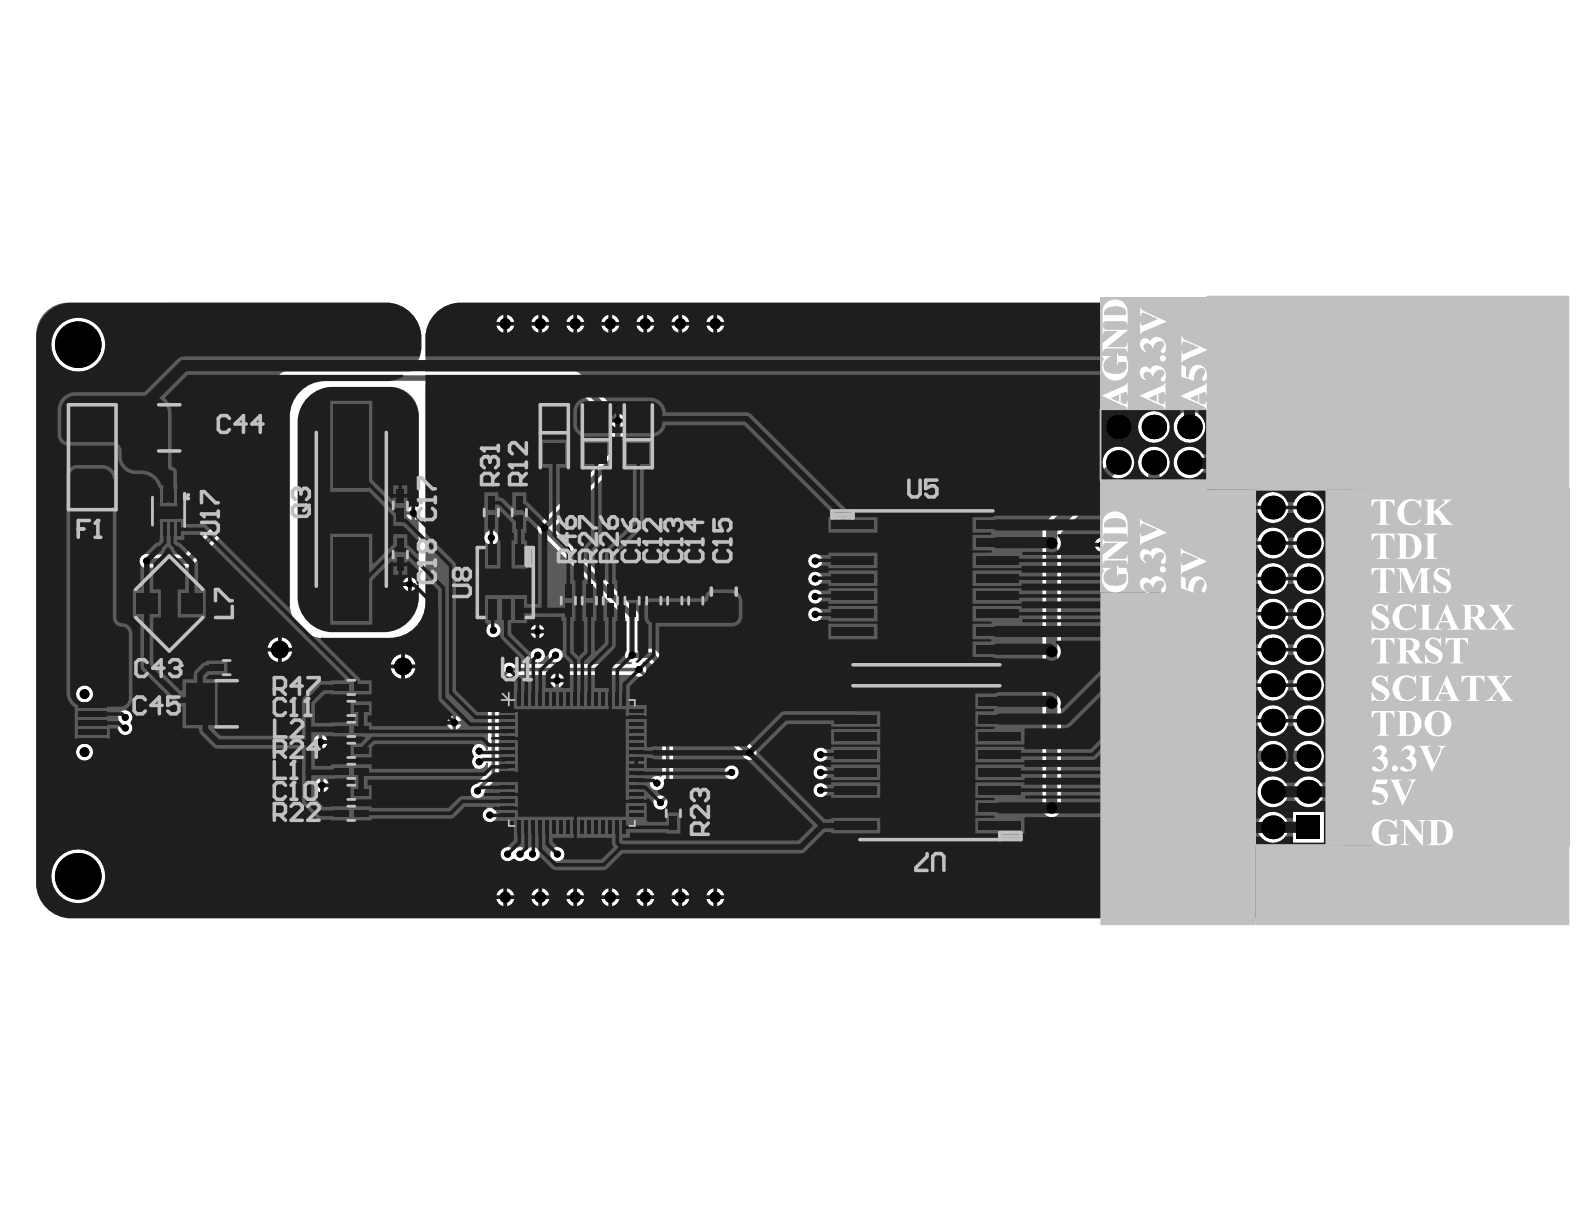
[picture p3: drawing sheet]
<svg xmlns="http://www.w3.org/2000/svg" width="279mm" height="216mm" viewBox="0 0 279 216" stroke-linecap="round" stroke-linejoin="round" font-family="sans-serif">
<g fill="#5a5a5a">
<path d="M53.9 70.5a6.3 6.3 0 0 1 4.3-2.2h11.1a5 5 0 0 1 4.5 5v16l-.3 .1-.3-.1v2.4l.3-.1 .3 .1v11.2l-.3 .1a1.18 1.18 0 0 0-.9-1.2v2.4a1.18 1.18 0 0 0 .9-1.1h.3a7.3 7.3 0 0 1-2.2 7l-1.1 .7-1.1 .5-1.2 .2h-10a6.2 6.2 0 0 1-5.7-6.3v-30.7a6 6 0 0 1 1.4-4zM72 89.6l-.3 .6h.9v-.9zM71.7 90.8a1.12 1.12 0 0 0 .9 .9v-.9zM71.4 102.1l-.3 .6h.9v-.9zM71.1 103.3a1.12 1.12 0 0 0 .9 .9v-.9z"/>
<path d="M7.7 55.5a5.7 5.7 0 0 1 3.8-2.1h57.2a6.3 6.3 0 0 1 5.6 5.7 7 7 0 0 1-1.9 6.4h-22.1l-.8 .4-6.8 6.9-.1 15-10 10h-6.2a1.26 1.26 0 0 0-1.8 1.2 1.26 1.26 0 0 0 1.8 1.1l7.1-.1 11-10.9 .4-.8v-14.6l5.9-5.9h3.2l.1 .3a6.2 6.2 0 0 0-3 5.4v32.9a6.3 6.3 0 0 0 6.3 6.2h11.4a6.3 6.3 0 0 0 6.3-6.2v-38.6h25.9l6.8 6.8v5.1l-12.2 12.2a1.25 1.25 0 0 0-.8 1.2 1.25 1.25 0 0 0 .8 1.2l14.7 14.7v6a1.25 1.25 0 0 0 1.1 1.8v.3h-13.3l-.1-.3a1.26 1.26 0 0 0 1.1-1.9 1.26 1.26 0 0 0-2.2 0 1.26 1.26 0 0 0 1.1 1.9l-.1 .3h-3v-.3a1.26 1.26 0 0 0 1.1-1.9 1.26 1.26 0 0 0-2.2 0 1.26 1.26 0 0 0 1 1.9v.3h-4.1a1.24 1.24 0 0 0-1.3-.2 1.24 1.24 0 0 0-.8 1.1l-2.5 2.6v11.7h-.3a1.28 1.28 0 0 0-1.9-.9 1.28 1.28 0 0 0-.3 2 1.27 1.27 0 0 0 .3 2.1 1.27 1.27 0 0 0 1.9-1l.3 .1v1.6l-2.2 2.1a1.26 1.26 0 0 0-.9 1.5 1.26 1.26 0 0 0 1.4 1 1.26 1.26 0 0 0 1.1-1.4l2.2-2.2 .3-.6v-15.3l2-2 .7-.2h6.3l.2 .3-.1 .3h2.4l-.2-.3 .2-.3h12.4l.7 .2 4.2 4.2v13.4l-.3 .1a1.25 1.25 0 0 0-1.9 1.1 1.25 1.25 0 0 0 1.9 1.1l.3 .2v.5l-.4 .4a1.26 1.26 0 0 0-1.2 1.3 1.26 1.26 0 0 0 1.3 1.2 1.26 1.26 0 0 0 1.3-1.1l.6-.7 .3-.7v-17.2l-.3-.6-4.4-4.5-.1-.4-.6-.6 .1-.3h1.1l16.5 16.5a1.26 1.26 0 0 0 2.1 .5 1.26 1.26 0 0 0-.5-2.1l-16.9-16.8-.8-.4h-2.3v-5.8l-.3-.9-14.6-14.6 12.1-12.1 .3-.8v-5.5a1.24 1.24 0 0 0-.7-1.7l-7.5-7.4-26.8-.1v-5.8a6.2 6.2 0 0 1 5.6-6.3h188.1a6.1 6.1 0 0 1 5.6 6.2v96.2a6.1 6.1 0 0 1-5.6 6.2h-256.8a6.1 6.1 0 0 1-5.6-6.2v-96.7a5.4 5.4 0 0 1 1.3-3.6zM126.5 55.5v1.3h1.3a1.57 1.57 0 0 0-1.3-1.3zM125 56l-.4 .8h1.3v-1.3zM120.3 55.5v1.3h1.3a1.57 1.57 0 0 0-1.3-1.3zM118.8 56l-.4 .8h1.3v-1.3zM114.1 55.5v1.3h1.3a1.57 1.57 0 0 0-1.3-1.3zM112.7 56l-.5 .8h1.3v-1.3zM108 55.5v1.3h1.2a1.57 1.57 0 0 0-1.2-1.3zM106.5 56l-.4 .8h1.2v-1.3zM101.8 55.5v1.3h1.3a1.57 1.57 0 0 0-1.3-1.3zM100.3 56l-.4 .8h1.3v-1.3zM95.6 55.5v1.3h1.3a1.57 1.57 0 0 0-1.3-1.3zM94.2 56l-.5 .8h1.3v-1.3zM89.4 55.5v1.3h1.3a1.57 1.57 0 0 0-1.3-1.3zM88 56l-.5 .8h1.3v-1.3zM126.5 57.4v1.3a1.57 1.57 0 0 0 1.3-1.3zM124.6 57.4a1.57 1.57 0 0 0 1.3 1.3v-1.3zM120.3 57.4v1.3a1.57 1.57 0 0 0 1.3-1.3zM118.4 57.4a1.57 1.57 0 0 0 1.3 1.3v-1.3zM114.1 57.4v1.3a1.57 1.57 0 0 0 1.3-1.3zM112.2 57.4a1.57 1.57 0 0 0 1.3 1.3v-1.3zM108 57.4v1.3a1.57 1.57 0 0 0 1.2-1.3zM106.1 57.4a1.57 1.57 0 0 0 1.2 1.3v-1.3zM101.8 57.4v1.3a1.57 1.57 0 0 0 1.3-1.3zM99.9 57.4a1.57 1.57 0 0 0 1.3 1.3v-1.3zM95.6 57.4v1.3a1.57 1.57 0 0 0 1.3-1.3zM93.7 57.4a1.57 1.57 0 0 0 1.3 1.3v-1.3zM89.4 57.4v1.3a1.57 1.57 0 0 0 1.3-1.3zM87.5 57.4a1.57 1.57 0 0 0 1.3 1.3v-1.3zM263.4 60.8a4.8 4.8 0 0 0 9.5 0 4.8 4.8 0 0 0-9.5 0zM9 60.8a4.8 4.8 0 0 0 9.6 0 4.8 4.8 0 0 0-9.6 0zM197.6 72.5v2.5h2.4a2.71 2.71 0 0 0-2.4-2.5zM195.3 73.3l-.5 .6-.3 1.1h2.5v-2.5l-1.1 .4zM197.6 75.6v2.5a2.71 2.71 0 0 0 2.4-2.5zM194.5 75.6a2.71 2.71 0 0 0 2.5 2.5v-2.5zM207 75.3a2.81 2.81 0 0 0 5.6 0 2.81 2.81 0 0 0-5.6 0zM200.7 75.3a2.85 2.85 0 0 0 5.7 0 2.85 2.85 0 0 0-5.7 0zM207 81.6a2.81 2.81 0 0 0 5.6 0 2.81 2.81 0 0 0-5.6 0zM195.3 79.6a2.7 2.7 0 0 0-.8 2.4l-10.1 10.2-.5 .7v49.6a1.63 1.63 0 0 0 1.6 1.6 1.63 1.63 0 0 0 1.6-1.6v-48.5l9.7-9.7a2.8 2.8 0 0 0 3.1-3.6 2.8 2.8 0 0 0-4.6-1.1zM228.1 89.5a2.75 2.75 0 0 0 5.5 0 2.75 2.75 0 0 0-5.5 0zM221.8 89.5a2.75 2.75 0 0 0 5.5 0 2.75 2.75 0 0 0-5.5 0zM194.7 94.9v.9h.8a1.13 1.13 0 0 0-.8-.9zM193.4 95.2l-.3 .6h.9v-.9zM85.4 94.9a1.27 1.27 0 0 0 2.5 0 1.27 1.27 0 0 0-2.5 0zM194.7 96.4v.9a1.12 1.12 0 0 0 .8-.9zM193.1 96.4a1.12 1.12 0 0 0 .9 .9v-.9zM228.1 95.8a2.75 2.75 0 0 0 5.5 0 2.75 2.75 0 0 0-5.5 0zM221.8 95.8a2.75 2.75 0 0 0 5.5 0 2.75 2.75 0 0 0-5.5 0zM142.5 99a1.3 1.3 0 0 0 2.6 0 1.3 1.3 0 0 0-2.6 0zM142.5 102.1a1.3 1.3 0 0 0 2.6 0 1.3 1.3 0 0 0-2.6 0zM228.1 102.1a2.75 2.75 0 0 0 5.5 0 2.75 2.75 0 0 0-5.5 0zM221.8 102.1a2.75 2.75 0 0 0 5.5 0 2.75 2.75 0 0 0-5.5 0zM142.5 105.2a1.3 1.3 0 0 0 2.6 0 1.3 1.3 0 0 0-2.6 0zM142.5 108.4a1.3 1.3 0 0 0 2.6 0 1.3 1.3 0 0 0-2.6 0zM95.1 110.2v.9h.9a1.12 1.12 0 0 0-.9-.9zM93.9 110.5l-.3 .6h.9v-.9zM228.1 108.3a2.75 2.75 0 0 0 5.5 0 2.75 2.75 0 0 0-5.5 0zM221.8 108.3a2.75 2.75 0 0 0 5.5 0 2.75 2.75 0 0 0-5.5 0zM85.8 111.2a1.27 1.27 0 0 0 2.5 0 1.27 1.27 0 0 0-2.5 0zM95.1 111.7v.9a1.12 1.12 0 0 0 .9-.9zM93.6 111.7a1.12 1.12 0 0 0 .9 .9v-.9zM49.7 112.4v1.9h1.8a2.12 2.12 0 0 0-1.8-1.9zM47.8 113l-.4 .5-.2 .8h1.9v-1.9l-.8 .3zM49.7 114.9v1.9a2.12 2.12 0 0 0 1.8-1.9zM47.2 114.9a2.12 2.12 0 0 0 1.9 1.9v-1.9zM71.4 115.4v1.8h1.9a2.12 2.12 0 0 0-1.9-1.8zM69.5 116l-.3 .4-.3 .8h1.9v-1.8l-.8 .2zM228.1 114.6a2.75 2.75 0 0 0 5.5 0 2.75 2.75 0 0 0-5.5 0zM221.8 114.6a2.75 2.75 0 0 0 5.5 0 2.75 2.75 0 0 0-5.5 0zM71.4 117.9v1.8a2.12 2.12 0 0 0 1.9-1.8zM68.9 117.9a2.12 2.12 0 0 0 1.9 1.8v-1.8zM98.6 120.3v.9a1.12 1.12 0 0 0 .9-.9zM97.1 120.3a1.12 1.12 0 0 0 .9 .9v-.9zM228.1 120.9a2.75 2.75 0 0 0 5.5 0 2.75 2.75 0 0 0-5.5 0zM221.8 120.9a2.75 2.75 0 0 0 5.5 0 2.75 2.75 0 0 0-5.5 0zM13.4 122.4a1.52 1.52 0 0 0 3 0 1.52 1.52 0 0 0-3 0zM80.4 126.3v.9h.9a1.12 1.12 0 0 0-.9-.9zM79.2 126.6l-.3 .6h.9v-.9zM80.4 127.8v.9a1.12 1.12 0 0 0 .9-.9zM78.9 127.8a1.12 1.12 0 0 0 .9 .9v-.9zM21.2 125.6a1.35 1.35 0 0 0 0 1.9 1.29 1.29 0 0 0 0 1.8 1.29 1.29 0 0 0 1.8 0 1.29 1.29 0 0 0 0-1.8 1.29 1.29 0 0 0 0-1.8 1.29 1.29 0 0 0-1.8-.1zM228.1 127.1a2.75 2.75 0 0 0 5.5 0 2.75 2.75 0 0 0-5.5 0zM221.8 127.1a2.75 2.75 0 0 0 5.5 0 2.75 2.75 0 0 0-5.5 0zM56.8 129.7v.9h.9a1.12 1.12 0 0 0-.9-.9zM55.6 130l-.3 .6h.9v-.9zM104.3 129.3v1.8h1.9a2.12 2.12 0 0 0-1.9-1.8zM102.4 129.9l-.3 .4-.3 .8h1.9v-1.8l-.8 .2zM98 129.3v1.8h1.9a2.12 2.12 0 0 0-1.9-1.8zM96.2 129.9l-.4 .4-.2 .8h1.8v-1.8l-.8 .2zM56.8 131.2v.9a1.13 1.13 0 0 0 .9-.9zM55.3 131.2a1.13 1.13 0 0 0 .9 .9v-.9zM104.3 131.8v1.8a2.12 2.12 0 0 0 1.9-1.8zM101.8 131.8a2.12 2.12 0 0 0 1.9 1.8v-1.8zM98 131.8v1.8a2.12 2.12 0 0 0 1.9-1.8zM95.6 131.8a2.12 2.12 0 0 0 1.8 1.8v-1.8zM13.4 132.7a1.52 1.52 0 0 0 3 0 1.52 1.52 0 0 0-3 0zM143.5 133.1a1.27 1.27 0 0 0 2.5 0 1.27 1.27 0 0 0-2.5 0zM201.6 79.6a2.78 2.78 0 0 0 .3 4.2v8.1l.2 .7-.1 26.4 .4 .7 14.9 14.8 .3 .3 .8 .2h3.9a2.69 2.69 0 0 0 4.4 0h1.9a2.74 2.74 0 0 0 4.1 .4 2.74 2.74 0 0 0 0-4 2.74 2.74 0 0 0-4.1 .4h-1.9a2.69 2.69 0 0 0-4.4 0h-3.2l-13.9-13.9v-5.4l.1-.7v-19.7l-.1-.7v-7.6a2.8 2.8 0 0 0 .5-4.1 2.8 2.8 0 0 0-4.1-.1zM104.3 135.5v1.9h1.9a2.12 2.12 0 0 0-1.9-1.9zM102.4 136.1l-.3 .5-.3 .8h1.9v-1.9l-.8 .3zM98 135.5v1.9h1.9a2.12 2.12 0 0 0-1.9-1.9zM96.2 136.1l-.4 .5-.2 .8h1.8v-1.9l-.8 .3zM143.5 136.3a1.27 1.27 0 0 0 2.5 0 1.27 1.27 0 0 0-2.5 0zM127.8 136.3a1.27 1.27 0 0 0 2.5 0 1.27 1.27 0 0 0-2.5 0zM57.1 137.3v.9h.9a1.12 1.12 0 0 0-.9-.9zM55.9 137.6l-.3 .6h.9v-.9zM57.1 138.8v.9a1.12 1.12 0 0 0 .9-.9zM55.6 138.8a1.12 1.12 0 0 0 .9 .9v-.9zM104.3 138v1.9a2.12 2.12 0 0 0 1.9-1.9zM101.8 138a2.12 2.12 0 0 0 1.9 1.9v-1.9zM98 138v1.9a2.12 2.12 0 0 0 1.9-1.9zM95.6 138a2.12 2.12 0 0 0 1.8 1.9v-1.9zM143.5 139.4a1.27 1.27 0 0 0 2.5 0 1.27 1.27 0 0 0-2.5 0zM228.1 139.7a2.75 2.75 0 0 0 5.5 0 2.75 2.75 0 0 0-5.5 0zM221.8 139.7a2.75 2.75 0 0 0 5.5 0 2.75 2.75 0 0 0-5.5 0zM85.1 143.8a1.3 1.3 0 0 0 2.6 0 1.3 1.3 0 0 0-2.6 0zM228.1 143.2v5.5h5.4v-5.5zM221.8 145.9a2.75 2.75 0 0 0 5.5 0 2.75 2.75 0 0 0-5.5 0zM88.6 149.8a1.26 1.26 0 0 0 .1 1.8 1.26 1.26 0 0 0 1.8-.1h.3a1.23 1.23 0 0 0 1.9 0h.3a1.26 1.26 0 0 0 1.8 .1 1.26 1.26 0 0 0 0-1.8 1.26 1.26 0 0 0-1.8 0h-.3a1.23 1.23 0 0 0-1.9 0h-.3a1.24 1.24 0 0 0-1.9 0zM97.1 150.7a1.27 1.27 0 0 0 2.5 0 1.27 1.27 0 0 0-2.5 0zM126.5 156.7v1.3h1.3a1.57 1.57 0 0 0-1.3-1.3zM125 157.1l-.4 .9h1.3v-1.3zM120.3 156.7v1.3h1.3a1.57 1.57 0 0 0-1.3-1.3zM118.8 157.1l-.4 .9h1.3v-1.3zM114.1 156.7v1.3h1.3a1.57 1.57 0 0 0-1.3-1.3zM112.7 157.1l-.5 .9h1.3v-1.3zM108 156.7v1.3h1.2a1.57 1.57 0 0 0-1.2-1.3zM106.5 157.1l-.4 .9h1.2v-1.3zM101.8 156.7v1.3h1.3a1.57 1.57 0 0 0-1.3-1.3zM100.3 157.1l-.4 .9h1.3v-1.3zM95.6 156.7v1.3h1.3a1.57 1.57 0 0 0-1.3-1.3zM94.2 157.1l-.5 .9h1.3v-1.3zM89.4 156.7v1.3h1.3a1.57 1.57 0 0 0-1.3-1.3zM88 157.1l-.5 .9h1.3v-1.3zM263.4 154.6a4.8 4.8 0 0 0 9.5 0 4.8 4.8 0 0 0-9.5 0zM9 154.6a4.8 4.8 0 0 0 9.6 0 4.8 4.8 0 0 0-9.6 0zM126.5 158.6v1.3a1.57 1.57 0 0 0 1.3-1.3zM124.6 158.6a1.57 1.57 0 0 0 1.3 1.3v-1.3zM120.3 158.6v1.3a1.57 1.57 0 0 0 1.3-1.3zM118.4 158.6a1.57 1.57 0 0 0 1.3 1.3v-1.3zM114.1 158.6v1.3a1.57 1.57 0 0 0 1.3-1.3zM112.2 158.6a1.57 1.57 0 0 0 1.3 1.3v-1.3zM108 158.6v1.3a1.57 1.57 0 0 0 1.2-1.3zM106.1 158.6a1.57 1.57 0 0 0 1.2 1.3v-1.3zM101.8 158.6v1.3a1.57 1.57 0 0 0 1.3-1.3zM99.9 158.6a1.57 1.57 0 0 0 1.3 1.3v-1.3zM95.6 158.6v1.3a1.57 1.57 0 0 0 1.3-1.3zM93.7 158.6a1.57 1.57 0 0 0 1.3 1.3v-1.3zM89.4 158.6v1.3a1.57 1.57 0 0 0 1.3-1.3zM87.5 158.6a1.57 1.57 0 0 0 1.3 1.3v-1.3z"/>
</g>
<path d="M84.2 139.5v-.2l2.8-2.7v-15.7l2.8-2.8h22.9l5.1 5v17.2l-1.3 1.3" fill="none" stroke="#5a5a5a" stroke-width=".63"/>
<path d="M197.3 81.6l-11.8 11.7v49.2M203.5 81.6v10.3l.2 .2v19.7l-.2 .2v6.5l14.9 14.9h12.4" fill="none" stroke="#5a5a5a" stroke-width="2"/>
<path d="M25.9 99h7.2l10.6-10.7v-15l6.6-6.6h51.2l7.5 7.5v6l-13 12.9 15.5 15.5v7h3.4l17.3 17.2" fill="none" stroke="#5a5a5a" stroke-width=".99"/>
<g fill="#000">
<circle cx="89.1" cy="57.1" r=".99"/>
<circle cx="95.3" cy="57.1" r=".99"/>
<circle cx="101.5" cy="57.1" r=".99"/>
<circle cx="107.7" cy="57.1" r=".99"/>
<circle cx="113.8" cy="57.1" r=".99"/>
<circle cx="120" cy="57.1" r=".99"/>
<circle cx="126.2" cy="57.1" r=".99"/>
<circle cx="13.8" cy="60.8" r="4.1"/>
<circle cx="109" cy="74.2" r=".62"/>
<circle cx="197.3" cy="75.3" r="2.16"/>
<circle cx="203.5" cy="75.3" r="2.16"/>
<circle cx="209.8" cy="75.3" r="2.16"/>
<circle cx="268.2" cy="60.8" r="4.1"/>
<circle cx="25.9" cy="99" r=".62"/>
<circle cx="72.9" cy="90.5" r=".62"/>
<circle cx="86.7" cy="94.9" r=".62"/>
<circle cx="96" cy="93.1" r=".62"/>
<circle cx="143.8" cy="99" r=".62"/>
<circle cx="185.5" cy="95.8" r=".99"/>
<circle cx="194.3" cy="96.1" r=".62"/>
<circle cx="197.3" cy="81.6" r="2.16"/>
<circle cx="203.5" cy="81.6" r="2.16"/>
<circle cx="203.7" cy="92.1" r=".99"/>
<circle cx="209.8" cy="81.6" r="2.16"/>
<circle cx="224.5" cy="95.8" r="2.1"/>
<circle cx="224.5" cy="89.5" r="2.1"/>
<circle cx="230.8" cy="89.5" r="2.1"/>
<circle cx="230.8" cy="95.8" r="2.1"/>
<circle cx="49.4" cy="114.6" r="1.57"/>
<circle cx="71.1" cy="117.6" r="1.57"/>
<circle cx="72.3" cy="103" r=".62"/>
<circle cx="87" cy="111.2" r=".62"/>
<circle cx="89.8" cy="118.1" r=".62"/>
<circle cx="94.8" cy="111.4" r=".62"/>
<circle cx="94.9" cy="115.6" r=".62"/>
<circle cx="98" cy="115.6" r=".62"/>
<circle cx="111.5" cy="115.6" r=".62"/>
<circle cx="112.7" cy="118.1" r=".62"/>
<circle cx="143.8" cy="108.4" r=".62"/>
<circle cx="143.8" cy="102.1" r=".62"/>
<circle cx="143.8" cy="105.2" r=".62"/>
<circle cx="185.5" cy="114.9" r=".99"/>
<circle cx="203.7" cy="111.8" r=".99"/>
<circle cx="224.5" cy="102.1" r="2.1"/>
<circle cx="224.5" cy="108.3" r="2.1"/>
<circle cx="224.5" cy="114.6" r="2.1"/>
<circle cx="230.8" cy="102.1" r="2.1"/>
<circle cx="230.8" cy="114.6" r="2.1"/>
<circle cx="230.8" cy="108.3" r="2.1"/>
<circle cx="14.9" cy="122.4" r=".86"/>
<circle cx="14.9" cy="132.7" r=".86"/>
<circle cx="22.1" cy="128.4" r=".62"/>
<circle cx="22.1" cy="126.5" r=".62"/>
<circle cx="56.5" cy="130.9" r=".62"/>
<circle cx="56.8" cy="138.5" r=".62"/>
<circle cx="80.1" cy="127.5" r=".62"/>
<circle cx="84.2" cy="139.5" r=".62"/>
<circle cx="84.5" cy="134.4" r=".62"/>
<circle cx="84.5" cy="132.5" r=".62"/>
<circle cx="97.7" cy="131.4" r="1.57"/>
<circle cx="97.7" cy="137.7" r="1.57"/>
<circle cx="98.3" cy="120" r=".62"/>
<circle cx="104" cy="131.4" r="1.57"/>
<circle cx="104" cy="137.7" r="1.57"/>
<circle cx="115.9" cy="138.1" r=".62"/>
<circle cx="129.1" cy="136.3" r=".62"/>
<circle cx="132.2" cy="132.8" r=".62"/>
<circle cx="144.7" cy="133.1" r=".62"/>
<circle cx="144.7" cy="139.4" r=".62"/>
<circle cx="144.7" cy="136.3" r=".62"/>
<circle cx="185.5" cy="124" r=".99"/>
<circle cx="224.5" cy="139.7" r="2.1"/>
<circle cx="224.5" cy="120.9" r="2.1"/>
<circle cx="224.5" cy="127.1" r="2.1"/>
<circle cx="224.5" cy="133.4" r="2.1"/>
<circle cx="230.8" cy="120.9" r="2.1"/>
<circle cx="230.8" cy="133.4" r="2.1"/>
<circle cx="230.8" cy="139.7" r="2.1"/>
<circle cx="230.8" cy="127.1" r="2.1"/>
<circle cx="13.8" cy="154.6" r="4.1"/>
<circle cx="86.4" cy="143.8" r=".62"/>
<circle cx="89.1" cy="158.3" r=".99"/>
<circle cx="89.5" cy="150.7" r=".62"/>
<circle cx="91.7" cy="150.7" r=".62"/>
<circle cx="93.9" cy="150.7" r=".62"/>
<circle cx="95.3" cy="158.3" r=".99"/>
<circle cx="98.3" cy="150.7" r=".62"/>
<circle cx="101.5" cy="158.3" r=".99"/>
<circle cx="107.7" cy="158.3" r=".99"/>
<circle cx="113.8" cy="158.3" r=".99"/>
<circle cx="116.5" cy="141.6" r=".62"/>
<circle cx="120" cy="158.3" r=".99"/>
<circle cx="126.2" cy="158.3" r=".99"/>
<circle cx="185.5" cy="142.5" r=".99"/>
<circle cx="224.5" cy="145.9" r="2.1"/>
<circle cx="268.2" cy="154.6" r="4.1"/>
</g>
<path d="M228.7 143.8h4.2v4.2h-4.2z" fill-rule="evenodd" fill="#000"/>
<g fill="#1e1e1e">
<path d="M114.4 106.3l.2-.1h9.7a.66 .66 0 0 0 .7-.8l.4-.7 .3-.1h3.4a1.52 1.52 0 0 1 1.2 1.6v2.5a1.16 1.16 0 0 1-1 1.2h-14.2a.98 .98 0 0 1-.8-1z"/>
<path d="M11.4 70.7a2.52 2.52 0 0 1 1.7-.9h13.7a3.1 3.1 0 0 1 2.8 3.2v9.4a1.18 1.18 0 0 0 .9 .7l.1 5.3-.2 .2h-1.6v-3h-.3a3.7 3.7 0 0 0-3.6-2.6 2.69 2.69 0 0 1-3.4-2.5 2.01 2.01 0 0 0-1.3-2.5h-8.4a1.22 1.22 0 0 1-1-1.3v-4.4a2.4 2.4 0 0 1 .6-1.6z"/>
<path d="M96.3 118.7l1.8-1.9a1.18 1.18 0 0 0 1.1-.8l.3-.1 1 1v4.5h-1.4l-.1-.3 .5-.8h-2.4l.5 .8-.1 .3h-1.2zM98.6 118.8v.9h.9a1.12 1.12 0 0 0-.9-.9zM97.4 119.1l-.3 .6h.9v-.9z"/>
<path d="M56.2 130.9h.3v-.3h1.2l-.2-.5 .2-.3 6.6 .2 .1 .3-.8 .8h-1.8v2.5h3.8v-1.7l.6-.6h17.4l.1 .3a1.33 1.33 0 0 0-.1 1.8 1.33 1.33 0 0 0 .1 1.9l-.1 .3h-18v-.8h-7.2v.3h-2.9v-3l.4-.2 .3 .2zM56.8 131.2v.9a1.13 1.13 0 0 0 .9-.9z"/>
<path d="M90.2 109.9h2.8v-1.1h6v.7h.3v5.2l-.3 .1a1.24 1.24 0 0 0-1.4-.4 1.24 1.24 0 0 0-.8 1.1l-.4 .3-.3-.1a1.27 1.27 0 0 0-.9-1.4 1.27 1.27 0 0 0-1.5 .7h-.3l-3.2-3.3zM95.1 110.2v.9h.9a1.12 1.12 0 0 0-.9-.9zM93.9 110.5l-.3 .6h.9v-.9zM95.1 111.7v.9a1.12 1.12 0 0 0 .9-.9zM93.6 111.7a1.12 1.12 0 0 0 .9 .9v-.9z"/>
<path d="M102.2 71.4a1.89 1.89 0 0 1 1.3-.6h11.3a2.18 2.18 0 0 1 2 2.2v1.5a1.87 1.87 0 0 1-1.7 1.9h-12.1a1.52 1.52 0 0 1-1.2-1.6v-2.3zM109.3 73v.9h.9a1.12 1.12 0 0 0-.9-.9zM108.1 73.3l-.3 .6h.9v-.9zM109.3 74.5v.9a1.12 1.12 0 0 0 .9-.9zM107.8 74.5a1.12 1.12 0 0 0 .9 .9v-.9z"/>
<path d="M12.9 82.9l.5-.2h4.8a1.87 1.87 0 0 1 1.7 1.8v24.5a1.6 1.6 0 0 0 1.8 1.6 1.22 1.22 0 0 1 1 1.2v11.3a1.52 1.52 0 0 1-1.2 1.6h-6.9a2.5 2.5 0 0 1-2.2-2.6v-38.4l.2-.5zM13.4 122.4a1.52 1.52 0 0 0 3 0 1.52 1.52 0 0 0-3 0z"/>
<path d="M56.7 112.5h12.1a6.3 6.3 0 0 0 6.3-6.3v-3.9l.2-.1 2 1.9v19l.3 .7 2.2 2.2-.1 .3a1.14 1.14 0 0 0-.8 .9h1.2v.6h-1.2l-.2 .3h-13.1v-.7h-.8v-1.2h.8v-2.5h-3.8v2.5h.7v1.2l-7 .1v-3.3l1.8-1.8h1.1v.1h7.2v-2.5h-1.9l-.3-.3-6.9-7zM71.4 115.4v1.8h1.9a2.12 2.12 0 0 0-1.9-1.8zM69.5 116l-.3 .4-.3 .8h1.9v-1.8l-.8 .2zM71.4 117.9v1.8a2.12 2.12 0 0 0 1.9-1.8zM68.9 117.9a2.12 2.12 0 0 0 1.9 1.8v-1.8z"/>
<path d="M53.9 70.5a6.3 6.3 0 0 1 4.3-2.2h10.8a5.3 5.3 0 0 1 4.8 5.3v15.7l-.3 .1-.3-.1v1.2h-.6v-1.2l-.4 .2-.3-.2v-1.5h-2.5v.1l-.3 .1-3.4-3.4v-13.9h-7.5v16.1h6.9l4.3 4.2v1.8h1.7l2.7 2.7v2.1l-.2 .1-1.7-1.6v-1.9h-2.5v1.8l-3.4 3.4-.3-.2v-5.1h-7.5v16.1h7.5v-7.8l3.4-3.4 .3 .1v.1h2.5v-.1l.2-.1 1.7 1.7v2.2l-.3 .1a1.18 1.18 0 0 0-.9-1.2v2.4a1.18 1.18 0 0 0 .9-1.1h.3a7.3 7.3 0 0 1-2.2 7l-1.1 .7-1.1 .5-1.2 .2h-10a6.2 6.2 0 0 1-5.7-6.3v-30.7a6 6 0 0 1 1.4-4zM70.9 85.6v1.5h1v-1.5zM69.4 85.6v1.5h.9v-1.5zM70.9 99.9v1.5h1v-1.5zM69.4 99.9v1.5h.9v-1.5zM71.4 102.1l-.3 .6h.9v-.9zM71.1 103.3a1.12 1.12 0 0 0 .9 .9v-.9z"/>
<path d="M180.3 97.4l4.7-.1a1.62 1.62 0 0 0 1.9-.7 1.62 1.62 0 0 0-.4-2.1l.1-.3h17l.1 .2-3.4 3.5h-19.9l-.1-.1zM194.7 94.9v.9h.8a1.13 1.13 0 0 0-.8-.9zM193.4 95.2l-.3 .6h.9v-.9zM194.7 96.4v.9a1.12 1.12 0 0 0 .8-.9zM193.1 96.4a1.12 1.12 0 0 0 .9 .9v-.9z"/>
<path d="M29.2 96.9l.3-.4 .2 .1 .4 .3 .3 .7 2.3 2.3v4.1h-1.4v4.9h5v-4.9h-1.3l-.1-5.1-2.9-2.9-.8-.4v-.4h1.3v-.9h2.9l25.4 25.4-.1 .3h-2.3v.1l-2 .1-2.8 2.7-.3 .8v6.1h-14.4l-1-1 .1-.3h.4v-8.7h-2v-.3l.5-.5h3.2v-2.5h-3.7v.2a2.89 2.89 0 0 0-2.3 3.1h-1.9v1.9l-.3 .2-4.9-4.9v-8.1h1.4v-4.9h-1.4v-4.6l1.9-1.8zM49.7 112.4v1.9h1.8a2.12 2.12 0 0 0-1.8-1.9zM47.8 113l-.4 .5-.2 .8h1.9v-1.9l-.8 .3zM49.7 114.9v1.9a2.12 2.12 0 0 0 1.8-1.9zM47.2 114.9a2.12 2.12 0 0 0 1.9 1.9v-1.9z"/>
<path d="M7.8 55.7a6.5 6.5 0 0 1 6-2.3h54.9a6.3 6.3 0 0 1 5.6 5.6v2.6l-.3 1.3h-41.6h-.4l-.7 .4-5.8 5.9h-12.4l-.8 .1a3.2 3.2 0 0 0-2.1 2.8v5.1a1.91 1.91 0 0 0 1.6 1.4h8.2a.96 .96 0 0 1 .8 1v1.1l.2 .7a3.2 3.2 0 0 0 2.7 2.2 3.7 3.7 0 0 1 4 1.7l.5 .8v3.2h3.1l-.1-6.1a.96 .96 0 0 0-.9-.9v-9.7a3.6 3.6 0 0 0-.9-2l-.3-.4 4-4.1h37.9l.1 .3-1.2 .6-1.2 .2h-11.9a6.3 6.3 0 0 0-5.7 6.3v33.4l-.2 .2-14.7-14.6-3.7-.1v-.9h-4.3v3.7l-.1 .3-.9 .5-1.8 1.8a1.23 1.23 0 0 0-.6 1.8v4.4h-1.4v4.9h1.4v9l6.3 6.4 .4 .2 .7 .1v3.9h2.8l.2 .7 .2 .4 2.2 2.1 .8 .4h14.9v9.6l2.9 2.8 2.2 .1v.1h7.2v-.3h13.9l.7-.3 1.8-1.8h3.8l.1 .3a1.25 1.25 0 0 0-.6 1.8 1.25 1.25 0 0 0 1.8 .4h3.5v3.4l-1.2 1.2-.4 .1a1.26 1.26 0 0 0-.5 1.9 1.26 1.26 0 0 0 2 .1l.3 .1a1.25 1.25 0 0 0 1.9-.1l.3 .1a1.24 1.24 0 0 0 2-.3h.4l1.9 1.9 .7 .3h8.5l.6-.3 2.7-2.6h31.5l.8-.4 3.4-3.4h1.1v.2h8.7v-2.7h-8.7v.2h-1.1l-11.7-11.7 5.1-5.1h7.7v.5h8.7v-2.7h-17.3l-6.3 6.2-16.2-.1-.6 .2h-.8v-5h-3.7v14.3h3.7v-.2l.3-.1 .9 .9v.4a1.26 1.26 0 0 0 2.2 .2 1.26 1.26 0 0 0-.9-2l-.6-.6 .1-.3a1.22 1.22 0 0 0 1-1.7l.1-.3h11.2a1.27 1.27 0 0 0 1.7-.4 1.27 1.27 0 0 0-.3-1.8 1.27 1.27 0 0 0-1.7 .3h-14v-1.8h.8l.7 .2h16.1l11.7 11.7-2.6 2.7h-31v-.5h1.3v-.9h6.4v.1h2.5v-3.7h-2.5v1.7h-3.2l-.2-.2v-3.2h-3.7v2.5h-8.7v3.7h6.2a1.57 1.57 0 0 0 .3 1.6l-2.1 2.2h-6.5l-.2-.3 .1-.2a1.25 1.25 0 0 0-1.1-1.7l-.9-.9v-.7h3.7v-3.7h-9.8v-1.2h-4.1l-.4-.3 .1-.3h4.4v-1.9h-5.9l-.2-.3 .1-.2h6v-2h-6.5l-.8 .4a1.23 1.23 0 0 0-.9 1.8l-.2 .3-1.8 .1-2.1 2h-13.5v-.3l-8.5 .1-1.6-1.5v-1.3l.4-.1 .6 .3v-1.2h.3v-.3h1.2l-.3-.5 .1-.3 4.7-.1v1.2h-.7v2.5h3.8v-2.5h-.8v-1h20.7l.6-.3 1-1h4.3v-5.7h-4.7l-.1-.2 .1-.3h4.7v-4.4h-7.1l-3.8-3.8v-22l-.3-.7-5.1-5.1v-27.9h127.3l5.8 5.8v1.2a2.8 2.8 0 0 0-.5 4.1 2.8 2.8 0 0 0 4.2 0 2.8 2.8 0 0 0-.5-4.1v-2.3l-.4-.7-6.8-6.8-.7-.4h-.4h-128v-3.8a6.3 6.3 0 0 1 5.6-5.7h188.1l1.2 .2a6.1 6.1 0 0 1 4.4 6v96.7a6.3 6.3 0 0 1-5.7 5.7h-256.7l-1.2-.3a6.2 6.2 0 0 1-4.4-6v-96.6l.2-1.3 .5-1.1zM126.5 55.5v1.3h1.3a1.57 1.57 0 0 0-1.3-1.3zM125 56l-.4 .8h1.3v-1.3zM120.3 55.5v1.3h1.3a1.57 1.57 0 0 0-1.3-1.3zM118.8 56l-.4 .8h1.3v-1.3zM114.1 55.5v1.3h1.3a1.57 1.57 0 0 0-1.3-1.3zM112.7 56l-.5 .8h1.3v-1.3zM108 55.5v1.3h1.2a1.57 1.57 0 0 0-1.2-1.3zM106.5 56l-.4 .8h1.2v-1.3zM101.8 55.5v1.3h1.3a1.57 1.57 0 0 0-1.3-1.3zM100.3 56l-.4 .8h1.3v-1.3zM95.6 55.5v1.3h1.3a1.57 1.57 0 0 0-1.3-1.3zM94.2 56l-.5 .8h1.3v-1.3zM89.4 55.5v1.3h1.3a1.57 1.57 0 0 0-1.3-1.3zM88 56l-.5 .8h1.3v-1.3zM126.5 57.4v1.3a1.57 1.57 0 0 0 1.3-1.3zM124.6 57.4a1.57 1.57 0 0 0 1.3 1.3v-1.3zM120.3 57.4v1.3a1.57 1.57 0 0 0 1.3-1.3zM118.4 57.4a1.57 1.57 0 0 0 1.3 1.3v-1.3zM114.1 57.4v1.3a1.57 1.57 0 0 0 1.3-1.3zM112.2 57.4a1.57 1.57 0 0 0 1.3 1.3v-1.3zM108 57.4v1.3a1.57 1.57 0 0 0 1.2-1.3zM106.1 57.4a1.57 1.57 0 0 0 1.2 1.3v-1.3zM101.8 57.4v1.3a1.57 1.57 0 0 0 1.3-1.3zM99.9 57.4a1.57 1.57 0 0 0 1.3 1.3v-1.3zM95.6 57.4v1.3a1.57 1.57 0 0 0 1.3-1.3zM93.7 57.4a1.57 1.57 0 0 0 1.3 1.3v-1.3zM89.4 57.4v1.3a1.57 1.57 0 0 0 1.3-1.3zM87.5 57.4a1.57 1.57 0 0 0 1.3 1.3v-1.3zM263.4 60.8a4.8 4.8 0 0 0 9.5 0 4.8 4.8 0 0 0-9.5 0zM9 60.8a4.8 4.8 0 0 0 9.6 0 4.8 4.8 0 0 0-9.6 0zM200.7 75.3a2.85 2.85 0 0 0 5.7 0 2.85 2.85 0 0 0-5.7 0zM200.7 81.6a2.85 2.85 0 0 0 5.7 0 2.85 2.85 0 0 0-5.7 0zM194.5 81.6a2.81 2.81 0 0 0 5.6 0 2.81 2.81 0 0 0-5.6 0zM171.5 91.2v2.8h3.3l.1 .2-.1 .2h-3.3v2.7l3.5 .1-.2 .3h-3.3v2.7h8.7v-.4l20.8-.1 9.4-9.2h11.6a2.72 2.72 0 0 0 2.5 1.8 2.72 2.72 0 0 0 2.6-1.8h1.2a2.74 2.74 0 0 0 4.2 1.2 2.74 2.74 0 0 0 0-4.4 2.74 2.74 0 0 0-4.2 1.3h-1.2a2.72 2.72 0 0 0-2.6-1.8 2.72 2.72 0 0 0-2.5 1.8h-12.4l-4 4-.2-.1a1.68 1.68 0 0 0-.9-1.8 1.68 1.68 0 0 0-2 .3h-26.6l-.9 .2zM101.7 71l-.3 .5-.3 .8v2.8a2.23 2.23 0 0 0 1.9 1.9h12.1a2.54 2.54 0 0 0 2.3-2h13.8l16 15.9-.2 .3h-.9v2.8h8.7v-2.8h-4.9v-.7l-.3-.4-17.5-17.3-14.6-.1a2.81 2.81 0 0 0-2.1-2.5l-.6-.1h-11.3l-1 .3zM171.5 100.6v2.8h8.7v-.5h24.2l.7-.2 5.9-5.9h11a2.72 2.72 0 0 0 2.5 1.7 2.72 2.72 0 0 0 2.6-1.7h1.2a2.74 2.74 0 0 0 4.2 1.2 2.74 2.74 0 0 0 0-4.4 2.74 2.74 0 0 0-4.2 1.2h-1.2a2.72 2.72 0 0 0-2.6-1.8 2.72 2.72 0 0 0-2.5 1.8l-11.7 .1-6.3 6.1h-23.8v-.4zM142.9 98.1a1.26 1.26 0 0 0 0 1.8 1.26 1.26 0 0 0 1.8-.1h1.4v.4h8.7v-2.7h-8.7v.4h-1.7a1.21 1.21 0 0 0-1.5 .2zM142.9 101.2a1.26 1.26 0 0 0 0 1.8 1.26 1.26 0 0 0 1.8-.1h1.4v.5h8.7v-2.8h-8.7v.4h-1.7a1.21 1.21 0 0 0-1.5 .2zM171.5 103.8v2.7h8.7v-.4h27.7l.7-.3 2.7-2.8h10.7a2.72 2.72 0 0 0 2.5 1.8 2.72 2.72 0 0 0 2.6-1.8h1.2a2.74 2.74 0 0 0 4.2 1.3 2.74 2.74 0 0 0 0-4.4 2.74 2.74 0 0 0-4.2 1.2h-1.2a2.72 2.72 0 0 0-2.6-1.8 2.72 2.72 0 0 0-2.5 1.8l-11.4 .1-3.1 3h-27.3v-.4zM142.9 104.3a1.26 1.26 0 0 0 0 1.8 1.26 1.26 0 0 0 1.8 0h1.4v.4h8.7v-2.7h-8.7v.4h-1.7a1.21 1.21 0 0 0-1.5 .1zM171.5 106.9v2.7h3.3l.2 .3-3.5 .1v2.8h3.3l.1 .2-.1 .2h-3.3v2.7h3.5l.9 .2h8.5a1.62 1.62 0 0 0 2.3 0 1.62 1.62 0 0 0 0-2.3l-.5-.5 .1-.3h12.6l.2 .3-11.8 11.7h-.1l-.2-.3a1.96 1.96 0 0 0-1.8-2.6h-8.8l-.9 .2h-3.5v2.8h3.3l.1 .2-.1 .2h-3.3v2.7l3.5 .1-.2 .3h-3.3v2.7h8.7v-2.7l.3-.1h6.8l.8-.3 15-14.8a1.61 1.61 0 0 0 1.6-1 1.61 1.61 0 0 0-.6-1.9 1.58 1.58 0 0 0-1.3-.7h-22.8l-.2-.1v-.4l.1-.1h41.5a2.72 2.72 0 0 0 2.6 1.9 2.72 2.72 0 0 0 2.6-1.8h1.2a2.74 2.74 0 0 0 4.2 1.2 2.74 2.74 0 0 0 0-4.4 2.74 2.74 0 0 0-4.2 1.3h-1.2a2.72 2.72 0 0 0-2.5-1.8 2.72 2.72 0 0 0-2.6 1.7h-41.8v-.4zM142.9 107.5a1.26 1.26 0 0 0 0 1.7 1.26 1.26 0 0 0 1.7 .1h1.5v.3h8.7v-2.7h-8.7v.5h-1.5a1.24 1.24 0 0 0-1.7 .1zM146.1 110v2.8h8.7v-2.8zM172 131.7v2.8h8.7v-.4l12.4-.1 18.6-18.4h10.3a2.72 2.72 0 0 0 2.5 1.7 2.72 2.72 0 0 0 2.6-1.7h1.2a2.74 2.74 0 0 0 4.2 1.2 2.74 2.74 0 0 0 0-4.4 2.74 2.74 0 0 0-4.2 1.2h-1.2a2.72 2.72 0 0 0-2.6-1.8 2.72 2.72 0 0 0-2.5 1.8l-11.1 .1-18.6 18.4h-11.6v-.4zM85.4 86.8v7.2l.1 .3a1.15 1.15 0 0 0 0 1.1v4.9h2.8v-5h-.2l-.2-.2-.1-.8 .1-.3v-3.8l.3-.1 2.2 2.2v1.7h.2v1.3h-.4v5h2.8v-5h-.4v-1.3h.2v-2l.3-.2 1.8 1.9v12.8h-1.9v-1.5h-7.5v4.9h.4v.7a1.25 1.25 0 0 0 .4 1.6 1.25 1.25 0 0 0 1.6-.2l.4 .1 .2 .7 3.4 3.3v2.3l-.3 .1-.5-.5a1.26 1.26 0 0 0-1.3-1.2 1.26 1.26 0 0 0-1.2 1.3 1.26 1.26 0 0 0 1.1 1.2l.9 .9v4.9h16.8v-3.7h-2.5v-3.6l3.6-3.7 .1-4.6h.3v-7.1h-.3v-4.5l4.9-5 .1-10.4h1.5v-4.9h-5v4.9h1.5v9.6l-4.8 5-.1 5.3h-.3v7.1h.3v3.9l-1.5 1.5-.3-.2v-5.2h.3v-7.1h-.3v-5.2l1-1 .2-.7v-13h1.6v-4.9h-5v4.9h1.5v12.6l-.9 1-.3 .7v5.6h-.3v7.1h.3v5.4l-.9 .9-.9-.9v-5.4h.3v-7.1h-.3v-5.6l-.3-.7-2.2-2.2v-11.4h1.6v-4.9h-5v4.9h1.5v9.3l-.3 .1-3.7-3.5v-1.6h-2.4v2.3l-.3 .1-1.3-1.2-.3-.2-.6-.1v-.9zM110.2 105.8v3.7h.3v5.3l-.3 .7-2.2 2.3-.1 7.3h2.5v1.2h3.7v-1.9h-3v-3.3l1.7-1.8a1.2 1.2 0 0 0 1.2-1.1l2.2-2.3 .1-5.4h13a1.85 1.85 0 0 0 1.6-1.6v-3a2.23 2.23 0 0 0-1.8-1.9h-3.4a1.62 1.62 0 0 0-1.4 1.5h-9.7l-.6 .3-.3 .6v2.7l.2 .6 .5 .5v4.9l-1.8 1.8h-.4l-.1-.2a1.22 1.22 0 0 0 .3-1.9v-5.3h.3v-3.7zM172 134.9v2.7h8.7v-.4l15.9-.1 15.4-15.3h10a2.72 2.72 0 0 0 2.5 1.8 2.72 2.72 0 0 0 2.6-1.8h1.2a2.74 2.74 0 0 0 4.2 1.3 2.74 2.74 0 0 0 0-4.4 2.74 2.74 0 0 0-4.2 1.2h-1.2a2.72 2.72 0 0 0-2.6-1.8 2.72 2.72 0 0 0-2.5 1.8l-10.8 .1-15.4 15.3h-15.1v-.4zM172 138v2.7h3.3l.2 .3-3.5 .1v2.8l3.5 .1-.2 .3h-3.3v2.7h8.7v-2.7l.3-.2h26.7l3 3 .7 .4 11 .1a2.69 2.69 0 0 0 4.3 0h1.4v1.1h5.4v-5.5h-5.4v1.1h-1.4a2.7 2.7 0 0 0-4.4 0h-9.8l-3-3-.3-.2-.8-.2h-27.4l-.2-.1v-.3l.1-.2h18.5l12.3-12.2h10.3a2.72 2.72 0 0 0 2.5 1.8 2.72 2.72 0 0 0 2.6-1.8h1.2a2.74 2.74 0 0 0 4.2 1.2 2.74 2.74 0 0 0 0-4.4 2.74 2.74 0 0 0-4.2 1.3h-1.2a2.72 2.72 0 0 0-2.6-1.8 2.72 2.72 0 0 0-2.5 1.8h-11.1l-12.3 12.2h-17.9v-.4zM12.5 82.4a1.84 1.84 0 0 0-.8 1.5v38.5l.4 1.3 .4 .5 .7 .6v5.5h6.2v-1.8h1.1l.5 .5a1.28 1.28 0 0 0 1.9 .4 1.28 1.28 0 0 0 .1-1.9 1.3 1.3 0 0 0-.6-2.2l-.1-.2a2.51 2.51 0 0 0 1.1-2v-11.3a1.9 1.9 0 0 0-2.1-1.9 .96 .96 0 0 1-.8-.9l.1-25.2h-.2a2.55 2.55 0 0 0-2.2-1.8h-4.8zM104.3 129.3v1.8h1.9a2.12 2.12 0 0 0-1.9-1.8zM102.4 129.9l-.3 .4-.3 .8h1.9v-1.8l-.8 .2zM98 129.3v1.8h1.9a2.12 2.12 0 0 0-1.9-1.8zM96.2 129.9l-.4 .4-.2 .8h1.8v-1.8l-.8 .2zM146.6 128.6v2.7h8.7v-2.7zM143.8 132.2a1.26 1.26 0 0 0 0 1.8 1.26 1.26 0 0 0 1.8 .1h1v.4h8.7v-2.8h-8.7v.4h-1.1a1.23 1.23 0 0 0-1.7 .1zM104.3 131.8v1.8a2.12 2.12 0 0 0 1.9-1.8zM101.8 131.8a2.12 2.12 0 0 0 1.9 1.8v-1.8zM98 131.8v1.8a2.12 2.12 0 0 0 1.9-1.8zM95.6 131.8a2.12 2.12 0 0 0 1.8 1.8v-1.8zM13.4 132.7a1.52 1.52 0 0 0 3 0 1.52 1.52 0 0 0-3 0zM143.8 135.4a1.26 1.26 0 0 0 0 1.7 1.26 1.26 0 0 0 1.8 .1h1v.4h8.7v-2.7h-8.7v.4h-1.1a1.23 1.23 0 0 0-1.7 .1zM228.1 133.4a2.75 2.75 0 0 0 5.5 0 2.75 2.75 0 0 0-5.5 0zM221.8 133.4a2.75 2.75 0 0 0 5.5 0 2.75 2.75 0 0 0-5.5 0zM104.3 135.5v1.9h1.9a2.12 2.12 0 0 0-1.9-1.9zM102.4 136.1l-.3 .5-.3 .8h1.9v-1.9l-.8 .3zM98 135.5v1.9h1.9a2.12 2.12 0 0 0-1.9-1.9zM96.2 136.1l-.4 .5-.2 .8h1.8v-1.9l-.8 .3zM207.8 79.6a2.8 2.8 0 0 0 .1 4.1 2.8 2.8 0 0 0 4.1-.3h20.2l5.3 5.3v47.2l-2.1 2.1h-2.4a2.69 2.69 0 0 0-4.4 0h-1.9a2.74 2.74 0 0 0-4-.4 2.74 2.74 0 0 0 0 4.1 2.74 2.74 0 0 0 4-.4h1.9a2.69 2.69 0 0 0 4.4 0h3l.9-.2 3.4-3.4 .4-.7v-49.4l-.4-.8-6.3-6.2-.7-.4-21.1-.1a2.8 2.8 0 0 0-4.4-.5zM143.8 138.5a1.26 1.26 0 0 0 0 1.7 1.26 1.26 0 0 0 1.8 .1h1v.4h8.7v-2.7h-8.7v.4h-1.1a1.23 1.23 0 0 0-1.7 .1zM57.1 138.8v.9a1.12 1.12 0 0 0 .9-.9zM104.3 138v1.9a2.12 2.12 0 0 0 1.9-1.9zM101.8 138a2.12 2.12 0 0 0 1.9 1.9v-1.9zM98 138v1.9a2.12 2.12 0 0 0 1.9-1.9zM95.6 138a2.12 2.12 0 0 0 1.8 1.9v-1.9zM126.5 156.7v1.3h1.3a1.57 1.57 0 0 0-1.3-1.3zM125 157.1l-.4 .9h1.3v-1.3zM120.3 156.7v1.3h1.3a1.57 1.57 0 0 0-1.3-1.3zM118.8 157.1l-.4 .9h1.3v-1.3zM114.1 156.7v1.3h1.3a1.57 1.57 0 0 0-1.3-1.3zM112.7 157.1l-.5 .9h1.3v-1.3zM108 156.7v1.3h1.2a1.57 1.57 0 0 0-1.2-1.3zM106.5 157.1l-.4 .9h1.2v-1.3zM101.8 156.7v1.3h1.3a1.57 1.57 0 0 0-1.3-1.3zM100.3 157.1l-.4 .9h1.3v-1.3zM95.6 156.7v1.3h1.3a1.57 1.57 0 0 0-1.3-1.3zM94.2 157.1l-.5 .9h1.3v-1.3zM89.4 156.7v1.3h1.3a1.57 1.57 0 0 0-1.3-1.3zM88 157.1l-.5 .9h1.3v-1.3zM263.4 154.6a4.8 4.8 0 0 0 9.5 0 4.8 4.8 0 0 0-9.5 0zM9 154.6a4.8 4.8 0 0 0 9.6 0 4.8 4.8 0 0 0-9.6 0zM126.5 158.6v1.3a1.57 1.57 0 0 0 1.3-1.3zM124.6 158.6a1.57 1.57 0 0 0 1.3 1.3v-1.3zM120.3 158.6v1.3a1.57 1.57 0 0 0 1.3-1.3zM118.4 158.6a1.57 1.57 0 0 0 1.3 1.3v-1.3zM114.1 158.6v1.3a1.57 1.57 0 0 0 1.3-1.3zM112.2 158.6a1.57 1.57 0 0 0 1.3 1.3v-1.3zM108 158.6v1.3a1.57 1.57 0 0 0 1.2-1.3zM106.1 158.6a1.57 1.57 0 0 0 1.2 1.3v-1.3zM101.8 158.6v1.3a1.57 1.57 0 0 0 1.3-1.3zM99.9 158.6a1.57 1.57 0 0 0 1.3 1.3v-1.3zM95.6 158.6v1.3a1.57 1.57 0 0 0 1.3-1.3zM93.7 158.6a1.57 1.57 0 0 0 1.3 1.3v-1.3zM89.4 158.6v1.3a1.57 1.57 0 0 0 1.3-1.3zM87.5 158.6a1.57 1.57 0 0 0 1.3 1.3v-1.3z"/>
</g>
<path d="M20.9 127.5l.9 .9h.3M21.5 125.9l.6 .6" fill="none" stroke="#1e1e1e" stroke-width=".63"/>
<path d="M29.1 95.7l-1 1.1M30.4 95.9l.8 .9" fill="none" stroke="#1e1e1e" stroke-width=".49"/>
<path d="M38.2 117.8l-.1 .1h-1.7M54.5 128.7h-.1M59 136.2l-.1 .1" fill="none" stroke="#1e1e1e" stroke-width=".99"/>
<circle cx="58.6" cy="116.2" r=".31" fill="#1e1e1e"/>
<g fill="none" stroke="#1e1e1e" stroke-width=".63">
<path d="M62 78.7v3.6M70.6 90.9v.6l.3 .3h.6M70.6 96.1v.6l.3 .3h.6M79.5 99.8v22.3M80.8 98.3v23.3l3.6 3.7M86.7 92.1v5.5l.2 .2M86.7 88.7h1.4M91.6 92.1v5.7M97.8 80v14.3M103.9 96.8v7.4M107.7 97.5v6.7M112.6 80v12.5"/>
<path d="M143.9 98.9l-.1 .1M62 102.2h2.5M72.3 103l.1 .2h.6M77 107.1v17.3l1.4 1.4M78.2 103.7v19.4M86.9 107.4v3.7l.1 .1M89.3 107.4l-.1 4.7M91.6 119.9v3.3M92.8 115.7v7.5M94.9 115.6l-.8 .8v6.8M101.5 116.5v6.7M103.9 107.7v7.6l-1.2 1.2v6.7"/>
<path d="M104 117.4v5.8M107.7 107.7v6.1M108.9 118.2v5M111.5 107.7v7.9M143.9 105.1l-.1 .1M143.9 102l-.1 .1M224.5 108.3h.1M16.3 127.5h4.6M16.3 125.9h5.2M62.8 120.3v.6l.3 .4h.6M63.7 136.1l.5 .5M63.7 128.7l.4 .3"/>
<path d="M65.8 130.3l-2.1 2.1M78.4 125.8h.1M84.5 132.5l.3 .2h4.2h-.4M84.5 134.4h.3M85.1 130.3l1.2 1.1 3.2 .1M88.9 134h-.3M89.5 135.2l-2.8 .1-1.2 1.3M89.5 138.9h-4.6l-.7 .6M89.5 129h.1M112.2 138.9h1.6M112.2 134v1.2M115.7 138.1h.2"/>
<path d="M129.1 136.3l-.7 .1M144.8 136.2l-.1 .1M144.8 133.1h-.1M144.8 139.4h-.1M86.4 143.8h3.1M89.5 141.4h-7.9l-2.1 2.1M91.6 145.9v2.7M91.7 150.7h.1M92.8 145.9v3.7l-1.1 1.1M94.1 145.9v4.5l-.2 .3M96.5 145.9v3l1.8 1.8M108.9 145.9v2.8l.7 .7-3.1 3.1"/>
<path d="M118.8 145.2l-.8 .7"/>
</g>
<g fill="none" stroke="#1e1e1e" stroke-width=".99">
<path d="M28.1 96.8l-2.2 2.1v18.6M31.2 96.8l2.6 2.6v7M91.6 88.7v.6l.1 .1h.6M96 93.1v14.6M148.8 90.9v1.4l.2 .3M91.6 107.4l.2 .3M36.2 125.1v3.6l2.2 2.2M54.4 136.3h4.5M54.5 128.7h5.7M60.2 121.3h-3.3l-2.5 2.4v17.6l2.2 2.2h3.6M60.2 136.1l-.1 .1h-1.1M63.7 125v3.7"/>
<path d="M63.7 136.1v3.7"/>
</g>
<path d="M26.5 70.4v3.7M203.7 92.1l-.5 .5M239.1 88v48.6M224.5 145.9v.1" fill="none" stroke="#1e1e1e" stroke-width="2"/>
<path d="M29.1 93.4v2.3M30.4 93.4v2.5" fill="none" stroke="#1e1e1e" stroke-width=".49"/>
<circle cx="80.1" cy="127.5" r=".31" fill="#1e1e1e"/>
<g fill="none" stroke="#1e1e1e" stroke-width=".63">
<path d="M31.6 93.4h4.2l27 26.9M62 82.3l8.6 8.6M70.6 96.1l-6.1 6.1M71.5 91.8l8 8M71.5 97l6.7 6.7M72.9 90.5l7.9 7.8M88.1 88.7l3.5 3.4M97.8 94.3l2.4 2.5v7.4M105.2 80v15.5l-1.3 1.3M112.6 92.5l-4.9 5M143.9 98.9h6.5M230.8 95.8h-20.2l-6.2 6.2h-28.5"/>
<path d="M230.8 89.5h-20.8l-9.3 9.4h-24.8M73 103.2l4 3.9M89.2 112.1l3.6 3.6M89.8 118.1l1.8 1.8M98 115.6l-2.7 2.7v4.9M100.2 107.7v7.6l1.3 1.2M107.7 113.8l-3.7 3.6M111.5 115.6l-2.6 2.6M115.3 107.7v7.8l-5.2 5.2v2.5M143.9 105.1h6.5M143.9 102h6.5M150.4 108.3l-.1 .1h-6.5"/>
<path d="M175.9 108.3h48.6M224.5 108.3h6.3M230.8 114.6h-19.5l-18.6 18.5h-16.3M230.8 102.1h-19.8l-3.1 3h-32M64.1 129h25.4M64.2 136.6h21.3M65.8 130.3h19.3M78.2 123.1l4.7 4.7h6.6M78.4 125.8l1.7 1.7M79.5 122.1l4.4 4.4h5.6M84.4 125.3h5.1M88.9 134h-3.7l-.4 .4"/>
<path d="M112.2 137.7h3l.5 .4M112.2 132.7h3.3M112.2 136.4h16.2M113.8 138.9l2.7 2.7M144.8 136.2h6.1M144.8 133.1h6.1M144.8 139.4h6.1M230.8 120.9h-19.2l-15.4 15.3h-19.8M230.8 127.1h-19.5l-12.3 12.3h-22.6M63.7 143.5h15.8M91.6 148.6l-2.1 2.1M95.3 145.9v4l2.7 2.6h8.5"/>
<path d="M110.1 145.9h7.9"/>
</g>
<path d="M112.6 73.9h19.1l17.1 17M92.3 89.4l3.7 3.7M149 92.6h1.4M25.9 117.5l6 6h2.7l1.6 1.6M36.4 117.9l-1.1 1.1v5.1M91.8 107.7h8.4M38.4 130.9h16M115.5 132.7l16.7 .1M132.2 132.8l12.8 12.8M150.9 126.8l-.2-.2h-12.3l-6.2 6.2M145 145.6h5.9M145 145.6l-3.7 3.8h-31.7" fill="none" stroke="#1e1e1e" stroke-width=".99"/>
<path d="M26.5 74.1l-1.3 1.4M26.5 70.4l5.9-5.9h170.7l6.7 6.7v4.1M175.9 95.7h9.5l.1 .1M175.9 92.6h27.3M209.8 81.6l.2 .1h22.9l6.2 6.3M175.9 111.4h27.4l-15.5 15.4h-11.4M175.9 114.5h9.2l.4 .4M176.4 123.7h8.8l.3 .3M239.1 136.6l-3.1 3.1h-11.5M176.4 142.5h32l3.5 3.5h12.6M224.5 145.9h6.3" fill="none" stroke="#1e1e1e" stroke-width="2"/>
<g fill="#000">
<circle cx="89.1" cy="57.1" r=".99"/>
<circle cx="95.3" cy="57.1" r=".99"/>
<circle cx="101.5" cy="57.1" r=".99"/>
<circle cx="107.7" cy="57.1" r=".99"/>
<circle cx="113.8" cy="57.1" r=".99"/>
<circle cx="120" cy="57.1" r=".99"/>
<circle cx="126.2" cy="57.1" r=".99"/>
<circle cx="13.8" cy="60.8" r="4.1"/>
<circle cx="109" cy="74.2" r=".62"/>
<circle cx="197.3" cy="75.3" r="2.16"/>
<circle cx="203.5" cy="75.3" r="2.16"/>
<circle cx="209.8" cy="75.3" r="2.16"/>
<circle cx="268.2" cy="60.8" r="4.1"/>
<circle cx="25.9" cy="99" r=".62"/>
<circle cx="72.9" cy="90.5" r=".62"/>
<circle cx="86.7" cy="94.9" r=".62"/>
<circle cx="96" cy="93.1" r=".62"/>
<circle cx="143.8" cy="99" r=".62"/>
<circle cx="185.5" cy="95.8" r=".99"/>
<circle cx="194.3" cy="96.1" r=".62"/>
<circle cx="197.3" cy="81.6" r="2.16"/>
<circle cx="203.5" cy="81.6" r="2.16"/>
<circle cx="203.7" cy="92.1" r=".99"/>
<circle cx="209.8" cy="81.6" r="2.16"/>
<circle cx="224.5" cy="95.8" r="2.1"/>
<circle cx="224.5" cy="89.5" r="2.1"/>
<circle cx="230.8" cy="89.5" r="2.1"/>
<circle cx="230.8" cy="95.8" r="2.1"/>
<circle cx="49.4" cy="114.6" r="1.57"/>
<circle cx="71.1" cy="117.6" r="1.57"/>
<circle cx="72.3" cy="103" r=".62"/>
<circle cx="87" cy="111.2" r=".62"/>
<circle cx="89.8" cy="118.1" r=".62"/>
<circle cx="94.8" cy="111.4" r=".62"/>
<circle cx="94.9" cy="115.6" r=".62"/>
<circle cx="98" cy="115.6" r=".62"/>
<circle cx="111.5" cy="115.6" r=".62"/>
<circle cx="112.7" cy="118.1" r=".62"/>
<circle cx="143.8" cy="108.4" r=".62"/>
<circle cx="143.8" cy="102.1" r=".62"/>
<circle cx="143.8" cy="105.2" r=".62"/>
<circle cx="185.5" cy="114.9" r=".99"/>
<circle cx="203.7" cy="111.8" r=".99"/>
<circle cx="224.5" cy="102.1" r="2.1"/>
<circle cx="224.5" cy="108.3" r="2.1"/>
<circle cx="224.5" cy="114.6" r="2.1"/>
<circle cx="230.8" cy="102.1" r="2.1"/>
<circle cx="230.8" cy="114.6" r="2.1"/>
<circle cx="230.8" cy="108.3" r="2.1"/>
<circle cx="14.9" cy="122.4" r=".86"/>
<circle cx="14.9" cy="132.7" r=".86"/>
<circle cx="22.1" cy="128.4" r=".62"/>
<circle cx="22.1" cy="126.5" r=".62"/>
<circle cx="56.5" cy="130.9" r=".62"/>
<circle cx="56.8" cy="138.5" r=".62"/>
<circle cx="80.1" cy="127.5" r=".62"/>
<circle cx="84.2" cy="139.5" r=".62"/>
<circle cx="84.5" cy="134.4" r=".62"/>
<circle cx="84.5" cy="132.5" r=".62"/>
<circle cx="97.7" cy="131.4" r="1.57"/>
<circle cx="97.7" cy="137.7" r="1.57"/>
<circle cx="98.3" cy="120" r=".62"/>
<circle cx="104" cy="131.4" r="1.57"/>
<circle cx="104" cy="137.7" r="1.57"/>
<circle cx="115.9" cy="138.1" r=".62"/>
<circle cx="129.1" cy="136.3" r=".62"/>
<circle cx="132.2" cy="132.8" r=".62"/>
<circle cx="144.7" cy="133.1" r=".62"/>
<circle cx="144.7" cy="139.4" r=".62"/>
<circle cx="144.7" cy="136.3" r=".62"/>
<circle cx="185.5" cy="124" r=".99"/>
<circle cx="224.5" cy="139.7" r="2.1"/>
<circle cx="224.5" cy="120.9" r="2.1"/>
<circle cx="224.5" cy="127.1" r="2.1"/>
<circle cx="224.5" cy="133.4" r="2.1"/>
<circle cx="230.8" cy="120.9" r="2.1"/>
<circle cx="230.8" cy="133.4" r="2.1"/>
<circle cx="230.8" cy="139.7" r="2.1"/>
<circle cx="230.8" cy="127.1" r="2.1"/>
<circle cx="13.8" cy="154.6" r="4.1"/>
<circle cx="86.4" cy="143.8" r=".62"/>
<circle cx="89.1" cy="158.3" r=".99"/>
<circle cx="89.5" cy="150.7" r=".62"/>
<circle cx="91.7" cy="150.7" r=".62"/>
<circle cx="93.9" cy="150.7" r=".62"/>
<circle cx="95.3" cy="158.3" r=".99"/>
<circle cx="98.3" cy="150.7" r=".62"/>
<circle cx="101.5" cy="158.3" r=".99"/>
<circle cx="107.7" cy="158.3" r=".99"/>
<circle cx="113.8" cy="158.3" r=".99"/>
<circle cx="116.5" cy="141.6" r=".62"/>
<circle cx="120" cy="158.3" r=".99"/>
<circle cx="126.2" cy="158.3" r=".99"/>
<circle cx="185.5" cy="142.5" r=".99"/>
<circle cx="224.5" cy="145.9" r="2.1"/>
<circle cx="268.2" cy="154.6" r="4.1"/>
</g>
<path d="M228.7 143.8h4.2v4.2h-4.2z" fill-rule="evenodd" fill="#000"/>
<g fill="#1e1e1e">
<path d="M28.8 86.2h.6v2.5h-.6z" fill-rule="evenodd"/>
<path d="M27.6 86.2h.6v2.5h-.6z" fill-rule="evenodd"/>
<path d="M31.3 86.2h.6v2.5h-.6z" fill-rule="evenodd"/>
<path d="M37 117.1h2.5v1.3h-2.5z" fill-rule="evenodd"/>
<path d="M40.5 117.1h2.4v1.3h-2.4z" fill-rule="evenodd"/>
<path d="M86 90.9h1.3v2.5h-1.3z" fill-rule="evenodd"/>
<path d="M93.7 144.7h.7v2.5h-.7z" fill-rule="evenodd"/>
<path d="M92.5 144.7h.7v2.5h-.7z" fill-rule="evenodd"/>
<path d="M91.3 144.7h.6v2.5h-.6z" fill-rule="evenodd"/>
<path d="M91 90.9h1.2v2.5h-1.2z" fill-rule="evenodd"/>
<path d="M98.7 144.7h.7v2.5h-.7z" fill-rule="evenodd"/>
<path d="M97.4 144.7h.7v2.5h-.7z" fill-rule="evenodd"/>
<path d="M96.2 144.7h.7v2.5h-.7z" fill-rule="evenodd"/>
<path d="M103.6 144.7h.7v2.5h-.7z" fill-rule="evenodd"/>
<path d="M102.4 144.7h.7v2.5h-.7z" fill-rule="evenodd"/>
<path d="M101.1 144.7h.7v2.5h-.7z" fill-rule="evenodd"/>
<path d="M103.3 106.4h1.3v2.5h-1.3z" fill-rule="evenodd"/>
<path d="M108.5 144.7h.7v2.5h-.7z" fill-rule="evenodd"/>
<path d="M107.3 144.7h.7v2.5h-.7z" fill-rule="evenodd"/>
<path d="M106.1 144.7h.7v2.5h-.7z" fill-rule="evenodd"/>
<path d="M107 106.4h1.3v2.5h-1.3z" fill-rule="evenodd"/>
<path d="M111 139.8h2.5v.7h-2.5z" fill-rule="evenodd"/>
<path d="M111 141h2.5v.7h-2.5z" fill-rule="evenodd"/>
<path d="M111 142.3h2.5v.6h-2.5z" fill-rule="evenodd"/>
<path d="M111 134.8h2.5v.7h-2.5z" fill-rule="evenodd"/>
<path d="M111 136.1h2.5v.7h-2.5z" fill-rule="evenodd"/>
<path d="M111 137.3h2.5v.7h-2.5z" fill-rule="evenodd"/>
<path d="M111 129.9h2.5v.7h-2.5z" fill-rule="evenodd"/>
<path d="M111 131.1h2.5v.7h-2.5z" fill-rule="evenodd"/>
<path d="M111 132.4h2.5v.7h-2.5z" fill-rule="evenodd"/>
<path d="M111 125h2.5v.7h-2.5z" fill-rule="evenodd"/>
<path d="M111 126.2h2.5v.7h-2.5z" fill-rule="evenodd"/>
<path d="M111 127.4h2.5v.7h-2.5z" fill-rule="evenodd"/>
<path d="M110.9 106.4h1.2v2.5h-1.2z" fill-rule="evenodd"/>
<path d="M118.1 140.5h1.3v2.5h-1.3z" fill-rule="evenodd"/>
<path d="M118.4 106.4h1.2v2.5h-1.2z" fill-rule="evenodd"/>
<path d="M122.1 106.4h1.2v2.5h-1.2z" fill-rule="evenodd"/>
<path d="M125.8 105.2h3.7v3.7h-3.7z" fill-rule="evenodd"/>
<path d="M125.8 99.8h3.7v3.7h-3.7z" fill-rule="evenodd"/>
<path d="M28.8 92.1h.6v2.5h-.6z" fill-rule="evenodd"/>
<path d="M27.6 92.1h.6v2.5h-.6z" fill-rule="evenodd"/>
<path d="M31.3 92.1h.6v2.5h-.6z" fill-rule="evenodd"/>
<path d="M86.2 96h1.4v3.7h-1.4z" fill-rule="evenodd"/>
<path d="M86 87.4h1.3v2.5h-1.3z" fill-rule="evenodd"/>
<path d="M91.3 122h.6v2.5h-.6z" fill-rule="evenodd"/>
<path d="M92.5 122h.7v2.5h-.7z" fill-rule="evenodd"/>
<path d="M93.7 122h.7v2.5h-.7z" fill-rule="evenodd"/>
<path d="M90.9 96h1.4v3.7h-1.4z" fill-rule="evenodd"/>
<path d="M91 87.4h1.2v2.5h-1.2z" fill-rule="evenodd"/>
<path d="M96.2 122h.7v2.5h-.7z" fill-rule="evenodd"/>
<path d="M97.4 122h.7v2.5h-.7z" fill-rule="evenodd"/>
<path d="M98.7 122h.7v2.5h-.7z" fill-rule="evenodd"/>
<path d="M95.9 72h3.7v3.7h-3.7z" fill-rule="evenodd"/>
<path d="M95.9 78.2h3.7v3.7h-3.7z" fill-rule="evenodd"/>
<path d="M101.1 122h.7v2.5h-.7z" fill-rule="evenodd"/>
<path d="M102.4 122h.7v2.5h-.7z" fill-rule="evenodd"/>
<path d="M103.6 122h.7v2.5h-.7z" fill-rule="evenodd"/>
<path d="M103.3 103h1.3v2.5h-1.3z" fill-rule="evenodd"/>
<path d="M106.1 122h.7v2.5h-.7z" fill-rule="evenodd"/>
<path d="M107.3 122h.7v2.5h-.7z" fill-rule="evenodd"/>
<path d="M108.5 122h.7v2.5h-.7z" fill-rule="evenodd"/>
<path d="M107 103h1.3v2.5h-1.3z" fill-rule="evenodd"/>
<path d="M111 128.7h2.5v.7h-2.5z" fill-rule="evenodd"/>
<path d="M111 133.6h2.5v.7h-2.5z" fill-rule="evenodd"/>
<path d="M111 138.5h2.5v.7h-2.5z" fill-rule="evenodd"/>
<path d="M111 143.5h2.5v.7h-2.5z" fill-rule="evenodd"/>
<path d="M110.9 103h1.2v2.5h-1.2z" fill-rule="evenodd"/>
<path d="M110.7 78.2h3.7v3.7h-3.7z" fill-rule="evenodd"/>
<path d="M110.7 72h3.7v3.7h-3.7z" fill-rule="evenodd"/>
<path d="M118.1 144h1.3v2.4h-1.3z" fill-rule="evenodd"/>
<path d="M118.4 103h1.2v2.5h-1.2z" fill-rule="evenodd"/>
<path d="M122.1 103h1.2v2.5h-1.2z" fill-rule="evenodd"/>
<path d="M86.2 105.6h1.4v3.7h-1.4z" fill-rule="evenodd"/>
<path d="M90.9 105.6h1.4v3.7h-1.4z" fill-rule="evenodd"/>
<path d="M13.8 130.3h4.9v.9h-4.9z" fill-rule="evenodd"/>
<path d="M13.8 127.1h4.9v.9h-4.9z" fill-rule="evenodd"/>
<path d="M13.8 125.4h4.9v1h-4.9z" fill-rule="evenodd"/>
<path d="M24.1 104.6h3.7v3.7h-3.7z" fill-rule="evenodd"/>
<path d="M27.8 89.4h3.9v2h-3.9z" fill-rule="evenodd"/>
<path d="M30 86.2h.7v2.5h-.7z" fill-rule="evenodd"/>
<path d="M62.5 135.4h2.4v1.3h-2.4z" fill-rule="evenodd"/>
<path d="M59 135.4h2.5v1.3h-2.5z" fill-rule="evenodd"/>
<path d="M59 131.7h2.5v1.3h-2.5z" fill-rule="evenodd"/>
<path d="M62.5 131.7h2.4v1.3h-2.4z" fill-rule="evenodd"/>
<path d="M59 120.6h2.5v1.3h-2.5z" fill-rule="evenodd"/>
<path d="M62.5 120.6h2.4v1.3h-2.4z" fill-rule="evenodd"/>
<path d="M70 94.9h1.2v2.4h-1.2z" fill-rule="evenodd"/>
<path d="M70 89.7h1.2v2.4h-1.2z" fill-rule="evenodd"/>
<path d="M70 86.2h1.2v2.5h-1.2z" fill-rule="evenodd"/>
<path d="M88.3 142.3h2.4v.6h-2.4z" fill-rule="evenodd"/>
<path d="M88.3 141h2.4v.7h-2.4z" fill-rule="evenodd"/>
<path d="M88.3 139.8h2.4v.7h-2.4z" fill-rule="evenodd"/>
<path d="M88.3 137.3h2.4v.7h-2.4z" fill-rule="evenodd"/>
<path d="M88.3 136.1h2.4v.7h-2.4z" fill-rule="evenodd"/>
<path d="M88.3 134.8h2.4v.7h-2.4z" fill-rule="evenodd"/>
<path d="M88.3 132.4h2.4v.7h-2.4z" fill-rule="evenodd"/>
<path d="M88.3 131.1h2.4v.7h-2.4z" fill-rule="evenodd"/>
<path d="M88.3 129.9h2.4v.7h-2.4z" fill-rule="evenodd"/>
<path d="M88.3 127.4h2.4v.7h-2.4z" fill-rule="evenodd"/>
<path d="M88.3 126.2h2.4v.7h-2.4z" fill-rule="evenodd"/>
<path d="M88.3 125h2.4v.7h-2.4z" fill-rule="evenodd"/>
<path d="M109.8 144.7h.7v2.5h-.7z" fill-rule="evenodd"/>
<path d="M104.8 144.7h.7v2.5h-.7z" fill-rule="evenodd"/>
<path d="M99.9 144.7h.7v2.5h-.7z" fill-rule="evenodd"/>
<path d="M95 144.7h.6v2.5h-.6z" fill-rule="evenodd"/>
<path d="M99.6 106.4h1.3v2.5h-1.3z" fill-rule="evenodd"/>
<path d="M114.7 106.4h1.2v2.5h-1.2z" fill-rule="evenodd"/>
<path d="M6.5 135.4l.3-.2h4.2l.2 .2v4.2l-.2 .3h-4.2l-.3-.3z" fill-rule="evenodd"/>
<path d="M6.5 129l.3-.2h4.2l.2 .2v4.2l-.2 .3h-4.2l-.3-.3z" fill-rule="evenodd"/>
<path d="M6.5 115.4l.3-.2h4.2l.2 .2v4.3l-.2 .2h-4.2l-.3-.2z" fill-rule="evenodd"/>
<path d="M6.5 121.9l.3-.3h4.2l.2 .3v4.2l-.2 .2h-4.2l-.3-.2z" fill-rule="evenodd"/>
<path d="M13.8 128.7h4.9v.9h-4.9z" fill-rule="evenodd"/>
<path d="M13.8 123.8h4.9v1h-4.9z" fill-rule="evenodd"/>
<path d="M30 92.1h.7v2.5h-.7z" fill-rule="evenodd"/>
<path d="M22.7 71.8h4.9v7.4h-4.9z" fill-rule="evenodd"/>
<path d="M62.5 142.8h2.4v1.3h-2.4z" fill-rule="evenodd"/>
<path d="M59 142.8h2.5v1.3h-2.5z" fill-rule="evenodd"/>
<path d="M62.5 128h2.4v1.3h-2.4z" fill-rule="evenodd"/>
<path d="M59 128h2.5v1.3h-2.5z" fill-rule="evenodd"/>
<path d="M59 139.1h2.5v1.3h-2.5z" fill-rule="evenodd"/>
<path d="M62.5 139.1h2.4v1.3h-2.4z" fill-rule="evenodd"/>
<path d="M62.5 124.3h2.4v1.3h-2.4z" fill-rule="evenodd"/>
<path d="M59 124.3h2.5v1.3h-2.5z" fill-rule="evenodd"/>
<path d="M70 98.3h1.2v2.5h-1.2z" fill-rule="evenodd"/>
<path d="M58.9 71.3h6.2v14.8h-6.2z" fill-rule="evenodd"/>
<path d="M88.3 143.5h2.4v.7h-2.4z" fill-rule="evenodd"/>
<path d="M88.3 138.5h2.4v.7h-2.4z" fill-rule="evenodd"/>
<path d="M88.3 133.6h2.4v.7h-2.4z" fill-rule="evenodd"/>
<path d="M88.3 128.7h2.4v.7h-2.4z" fill-rule="evenodd"/>
<path d="M88.5 96h1.5v3.7h-1.5z" fill-rule="evenodd"/>
<path d="M95.5 129.2h10.7v10.7h-10.7z" fill-rule="evenodd"/>
<path d="M95 122h.6v2.5h-.6z" fill-rule="evenodd"/>
<path d="M99.9 122h.7v2.5h-.7z" fill-rule="evenodd"/>
<path d="M104.8 122h.7v2.5h-.7z" fill-rule="evenodd"/>
<path d="M109.8 122h.7v2.5h-.7z" fill-rule="evenodd"/>
<path d="M99.6 103h1.3v2.5h-1.3z" fill-rule="evenodd"/>
<path d="M103.3 78.2h3.7v3.7h-3.7z" fill-rule="evenodd"/>
<path d="M103.3 72h3.7v3.7h-3.7z" fill-rule="evenodd"/>
<path d="M114.7 103h1.2v2.5h-1.2z" fill-rule="evenodd"/>
<path d="M32.8 120.4h5v7.4h-5z" fill-rule="evenodd"/>
<path d="M42.2 120.4h4.9v7.4h-4.9z" fill-rule="evenodd"/>
<path d="M58.9 94.8h6.1v14.8h-6.1z" fill-rule="evenodd"/>
<path d="M88.5 105.6h1.5v3.7h-1.5z" fill-rule="evenodd"/>
<path d="M32 104.6h3.7v3.7h-3.7z" fill-rule="evenodd"/>
<path d="M147.2 144.9h7.4v1.5h-7.4z" fill-rule="evenodd"/>
<path d="M172.7 144.9h7.4v1.5h-7.4z" fill-rule="evenodd"/>
<path d="M147.2 141.8h7.4v1.4h-7.4z" fill-rule="evenodd"/>
<path d="M172.7 141.8h7.4v1.4h-7.4z" fill-rule="evenodd"/>
<path d="M147.2 135.5h7.4v1.5h-7.4z" fill-rule="evenodd"/>
<path d="M172.7 135.5h7.4v1.5h-7.4z" fill-rule="evenodd"/>
<path d="M147.2 132.4h7.4v1.4h-7.4z" fill-rule="evenodd"/>
<path d="M172.7 132.4h7.4v1.4h-7.4z" fill-rule="evenodd"/>
<path d="M147.2 126.1h7.4v1.5h-7.4z" fill-rule="evenodd"/>
<path d="M172.7 126.1h7.4v1.5h-7.4z" fill-rule="evenodd"/>
<path d="M146.7 110.6h7.4v1.5h-7.4z" fill-rule="evenodd"/>
<path d="M172.2 110.6h7.4v1.5h-7.4z" fill-rule="evenodd"/>
<path d="M146.7 101.2h7.4v1.5h-7.4z" fill-rule="evenodd"/>
<path d="M172.2 101.2h7.4v1.5h-7.4z" fill-rule="evenodd"/>
<path d="M146.7 95h7.4v1.5h-7.4z" fill-rule="evenodd"/>
<path d="M172.2 95h7.4v1.5h-7.4z" fill-rule="evenodd"/>
<path d="M146.7 91.8h7.4v1.5h-7.4z" fill-rule="evenodd"/>
<path d="M172.2 91.8h7.4v1.5h-7.4z" fill-rule="evenodd"/>
<path d="M12.6 71.9h7.4v4.9h-7.4z" fill-rule="evenodd"/>
<path d="M32.1 71.8h4.9v7.4h-4.9z" fill-rule="evenodd"/>
<path d="M147.2 138.6h7.4v1.5h-7.4z" fill-rule="evenodd"/>
<path d="M147.2 129.2h7.4v1.5h-7.4z" fill-rule="evenodd"/>
<path d="M172.7 129.2h7.4v1.5h-7.4z" fill-rule="evenodd"/>
<path d="M172.7 138.6h7.4v1.5h-7.4z" fill-rule="evenodd"/>
<path d="M147.2 123h7.4v1.4h-7.4z" fill-rule="evenodd"/>
<path d="M172.7 123h7.4v1.4h-7.4z" fill-rule="evenodd"/>
<path d="M146.7 107.5h7.4v1.5h-7.4z" fill-rule="evenodd"/>
<path d="M146.7 113.8h7.4v1.5h-7.4z" fill-rule="evenodd"/>
<path d="M172.2 113.8h7.4v1.5h-7.4z" fill-rule="evenodd"/>
<path d="M172.2 107.5h7.4v1.5h-7.4z" fill-rule="evenodd"/>
<path d="M146.7 98.1h7.4v1.5h-7.4z" fill-rule="evenodd"/>
<path d="M146.7 104.4h7.4v1.5h-7.4z" fill-rule="evenodd"/>
<path d="M172.2 104.4h7.4v1.5h-7.4z" fill-rule="evenodd"/>
<path d="M172.2 98.1h7.4v1.5h-7.4z" fill-rule="evenodd"/>
<path d="M12.6 84.5h7.4v4.9h-7.4z" fill-rule="evenodd"/>
</g>
<g fill="#1e1e1e">
<path d="M11 135.2v.2zM11 135.2l.2 .2h-.2z"/>
<path d="M6.5 135.4h.3zM6.6 135.3l.2-.1v.2h-.3z"/>
<path d="M6.8 139.6v.3zM6.5 139.6h.3v.3z"/>
<path d="M11 139.6h.2zM11 139.6h.2l-.2 .3z"/>
<path d="M11 128.8v.2zM11 128.8l.2 .2h-.2z"/>
<path d="M6.5 129h.3zM6.6 128.8h.2v.2h-.3z"/>
<path d="M6.8 133.2v.3zM6.5 133.2h.3v.3z"/>
<path d="M11 133.2h.2zM11 133.2h.2l-.2 .3z"/>
<path d="M11 115.2v.2zM11 115.2l.2 .2h-.2z"/>
<path d="M6.5 115.4h.3zM6.6 115.3l.2-.1v.2h-.3z"/>
<path d="M6.8 119.7v.2zM6.5 119.7h.3v.2z"/>
<path d="M11 119.7h.2zM11 119.7h.2l-.2 .2z"/>
<path d="M11 121.6v.3zM11 121.6l.2 .3h-.2z"/>
<path d="M6.5 121.9h.3zM6.6 121.7l.2-.1v.3h-.3z"/>
<path d="M6.8 126.1v.2zM6.5 126.1h.3v.2z"/>
<path d="M11 126.1h.2zM11 126.1h.2l-.2 .2z"/>
</g>
<g fill="#c0c0c0">
<path d="M233.9 86.4h8.1v62.7h-8.1z"/>
<path d="M221.4 149.3l.2-.2h55.2v14.1h-55.2l-.2-.2z"/>
<path d="M212.8 52.2h64v34l-.2 .3-63.8-.1z"/>
<path d="M194.1 104.5h18.8l-.1-18.1h8.3l.3 .3-.1 76.5h-27.2z"/>
</g>
<g fill="none" stroke="#c0c0c0" stroke-width=".63">
<path d="M12.1 71.4h8.4v18.5h-8.4zM28 79.5h3.7M28 71.4h3.7M55.8 76.3v27.1M68.1 76.3v27.1M95.3 76.3h4.9M102.7 71.4v11.1h5v-11.1M102.7 77.6h5M110.1 71.4v11.1h5v-11.1M110.1 77.6h5M32.6 87.1v.8M32.6 87.9h.7"/>
<path d="M33.2 87.3l-.6 .6M85.4 96.6h-1.2v12.3h1.2M93.5 96.9v2.8l.1 .1h-.6l-.2-.1v-3.1h1.3v12.3h-1.3M95.3 82.5v-11.1h4.9v11.1M105.9 91.2l.5 .9 1 1M107.4 91.6l.5-.4h.5l.5 .4v1l-.5 .5h-1zM107.9 99v-1.4l-.5-.5h-1l-.5 .5v1.4h3M108.9 94.1v2l-2-2h-.5l-.5 .5v1l.5 .5M108.9 97.1l-1 1M121 95.6h3M121.5 97.1l-.5 .5v1l.5 .4h2l.5-.4v-1l-.5-.5M124 95.1v1"/>
<path d="M146.7 90.7h3.7M150.4 90.1v1.3h-3.7v-1.3h28.4M23.9 108.9l6 5.9 5.9-5.9M23.9 104l6-5.9 5.9 5.9M125.5 103.7v1.3M129.9 103.7v1.3M150.4 117.3h26M38.1 128.2h3.8M38.1 120.1h3.8M150.4 121h26M151.7 148.1h28.4v-1.2h-3.7v1.2M176.4 147.5h3.7"/>
</g>
<g fill="none" stroke="#c0c0c0" stroke-width=".49">
<path d="M26.9 87.7v4.9M32.6 87.9v5M69.4 88.6v1.2M69.4 97.2v1.2M71.9 88.6v1.2M71.9 97.2v1.2M85.4 89.8v1.2M87.9 89.8v1.2M90.3 89.8v1.2M92.9 89.8v1.2M39.3 116.5h1.3M39.3 119h1.3"/>
<path d="M99 105.3v1.3M101.5 105.3v1.3M102.7 105.3v1.3M105.2 105.3v1.3M106.4 105.3v1.3M108.9 105.3v1.3M110.2 105.3v1.3M112.7 105.3v1.3M114.1 105.3v1.3M116.6 105.3v1.3M117.8 105.3v1.3M120.3 105.3v1.3"/>
<path d="M121.5 105.3v1.3M124 105.3v1.3M61.3 137.3h1.3M61.3 134.8h1.3M61.3 138.5h1.3M61.3 131.1h1.3M61.3 133.6h1.3M61.3 129.9h1.3M61.3 127.4h1.3M61.3 126.2h1.3M61.3 120h1.3M61.3 122.5h1.3"/>
<path d="M61.3 123.7h1.3M61.3 144.7h1.3M61.3 142.2h1.3M61.3 141h1.3M117.5 142.8v1.3M120 142.8v1.3"/>
</g>
<path d="M194.1 72.2h18.8v12.5h-18.8zM221.4 86.4h12.5v62.7h-12.5zM88.5 123.5h2.2M88.6 122.4l1.1 1.1M89.7 122.2v2.3M111 123.5h1v1M89.7 144.7v1h1M112 144.7v1h-1" fill="none" stroke="#c0c0c0" stroke-width=".31"/>
<circle cx="121" cy="95.6" r=".31" fill="#c0c0c0"/>
<path d="M13.8 93.3h1M15.8 91.8h-2v3M16.8 94.8h1M17.3 91.8v3M121 95.6l.5 .5M122.5 91.6v2l-1.5-1.5h3M25.6 123.4l-.5-.5h-.9l-.5 .5v2l.5 .5h.9l.5-.5M28.6 124.4h-2l1.5-1.5v3M31.6 122.9h-2v1.5l1-.5h.5l.5 .5v1l-.5 .5h-1l-.5-.5M163.5 150.6v.5l-1.9 1.9v.5h1.9M164.5 153.5v-2.4l.5-.5h1l.5 .5v2.4" fill="none" stroke="#c0c0c0" stroke-width=".63"/>
<circle cx="17.3" cy="91.8" r=".31" fill="#c0c0c0"/>
<path d="M40.5 73.8l-.5-.5h-1l-.5 .5v2l.5 .5h1l.5-.5M43.4 74.8h-1.9l1.4-1.5v3M46.4 74.8h-2l1.5-1.5v3M17.3 91.8l-.5 .5M73.8 99.3h3M76.8 98.8v1M74.3 100.8l-.5 .5v1l.5 .4h2l.5-.4v-1l-.5-.5M80 103.2h2.5l.5 .5v1l-.5 .5h-2.5M81.5 100.8l.5-.5h.5l.5 .5v1l-.5 .5h-.5l-.5-.5M81.5 100.8l-.5-.5h-.5l-.5 .5v1l.5 .5h.5l.5-.5M81.5 100.8v1" fill="none" stroke="#c0c0c0" stroke-width=".63"/>
<circle cx="73.8" cy="99.3" r=".31" fill="#c0c0c0"/>
<path d="M73.8 99.3l.5 .5M75.3 95.8l-.5-.5h-.5l-.5 .5v1l.5 .5h.5l.5-.5M75.3 95.8l.5-.5h.5l.5 .5v1l-.5 .5h-.5l-.5-.5M75.3 95.8v1M85.9 80.5h-.5l-.5 .5v1l.5 .5M86.9 85.5v-1.5l-.5-.5h-1l-.5 .5v1.5h3M87.9 83.5l-1 1" fill="none" stroke="#c0c0c0" stroke-width=".63"/>
<circle cx="85.9" cy="80.5" r=".31" fill="#c0c0c0"/>
<path d="M84.9 79.1h3M87.9 78.6v1M85.9 80.5l.5 .5M86.4 81v.5M86.4 81l.5-.5h.5l.5 .5v1l-.5 .5" fill="none" stroke="#c0c0c0" stroke-width=".63"/>
<circle cx="84.9" cy="79.1" r=".31" fill="#c0c0c0"/>
<g fill="none" stroke="#c0c0c0" stroke-width=".63">
<path d="M84.9 79.1l.5 .5M98.5 91.2l.5 .9 1 1M100 94.1v2l-1.5-1.5h3M100 91.6l.5-.4h.5l.5 .4v1l-.5 .5h-1zM100.5 99v-1.4l-.5-.5h-1l-.5 .5v1.4h3M101.5 97.1l-1 1M102.2 93.1v-1.9h.5l2 1.9h.5M104.2 99v-1.4l-.5-.5h-1l-.5 .5v1.4h3M105.2 94.1v2l-2-2h-.5l-.5 .5v1l.5 .5M105.2 97.1l-1 1M113.6 95.6h3M114.1 97.1l-.5 .5v1l.5 .4h2l.5-.4v-1l-.5-.5"/>
<path d="M116.6 95.1v1"/>
</g>
<circle cx="113.6" cy="95.6" r=".31" fill="#c0c0c0"/>
<path d="M113.6 95.6l.5 .5M116.6 91.6v2l-2-2h-.5l-.5 .5v1l.5 .5M117.3 95.6h3M117.8 97.1l-.5 .5v1l.5 .4h2l.5-.4v-1l-.5-.5M120.3 95.1v1" fill="none" stroke="#c0c0c0" stroke-width=".63"/>
<circle cx="117.3" cy="95.6" r=".31" fill="#c0c0c0"/>
<path d="M117.3 95.6l.5 .5M118.3 91.6h-.5l-.5 .5v1l.5 .5" fill="none" stroke="#c0c0c0" stroke-width=".63"/>
<circle cx="118.3" cy="91.6" r=".31" fill="#c0c0c0"/>
<path d="M118.3 91.6l.5 .5M118.8 92.1v.5M118.8 92.1l.5-.5h.5l.5 .5v1l-.5 .5M125.9 95.6h3M126.4 97.1l-.5 .5v1l.5 .4h2l.5-.4v-1l-.5-.5M128.9 95.1v1" fill="none" stroke="#c0c0c0" stroke-width=".63"/>
<circle cx="125.9" cy="95.6" r=".31" fill="#c0c0c0"/>
<path d="M35.5 92.1h2.5l.5 .5v1l-.5 .5h-2.5M35.5 90.7h3M38.5 90.2v1M125.9 95.6l.5 .5M125.9 91.6v2h1.5l-.5-1v-.5l.5-.5h1l.5 .5v1l-.5 .5" fill="none" stroke="#c0c0c0" stroke-width=".63"/>
<circle cx="35.5" cy="90.7" r=".31" fill="#c0c0c0"/>
<path d="M35.5 90.7l.5 .5M35.5 88.7v-2h.5l2 2h.5M73.8 88.2h3M74.3 89.7l-.5 .5v1l.5 .4h2l.5-.4v-1l-.5-.5M76.8 87.7v1M38 106v-2h.5l2 2h.5M41 106.9v2h-3" fill="none" stroke="#c0c0c0" stroke-width=".63"/>
<circle cx="73.8" cy="88.2" r=".31" fill="#c0c0c0"/>
<path d="M73.8 88.2l.5 .5M73.8 86.2v-2h.5l2 2h.5M123 139.3h-.5l-.5 .5v.9l.5 .5M124 147.2v-1.5l-.5-.5h-1l-.5 .5v1.5h2.9M124.9 142.2v2l-1.9-2h-.5l-.5 .5v1l.5 .5M124.9 145.2l-.9 1" fill="none" stroke="#c0c0c0" stroke-width=".63"/>
<circle cx="123" cy="139.3" r=".31" fill="#c0c0c0"/>
<path d="M160.3 84.7v2.5l.5 .5h1l.5-.5v-2.5M165.3 84.7h-2v1.5l1-.5h.5l.5 .5v1l-.5 .5h-1l-.5-.5M123 139.3l.5 .5M123.5 139.8v.5M123.5 139.8l.5-.5h.4l.5 .5v.9l-.5 .5" fill="none" stroke="#c0c0c0" stroke-width=".63"/>
<path d="M205.6 84.7h7.3v19.8h-7.3z" fill-rule="evenodd" fill="#c0c0c0"/>
<g fill="#fff">
<path d="M208.3 101.7l.8 .3v1.7l.5 .2a2.16 2.16 0 0 1 1.4-2.2 1.73 1.73 0 0 1 1.6 .8 1.73 1.73 0 0 1-.1 1.9 .39 .39 0 0 1-.5-.1 .39 .39 0 0 1 0-.5 1.15 1.15 0 0 0 .3-1.3 .98 .98 0 0 0-1.5 .5l-.3 .9v.6l-2.2-.8z"/>
<path d="M208.3 96.6l.2 .1 .1 .4 .6 .3 3.6 1.6-3.5 1.6a.9 .9 0 0 0-.9 .7h-.1v-2.1h.1v.2a.37 .37 0 0 0 .2 .3 .37 .37 0 0 0 .4-.1l2.4-1-2.1-.9a.52 .52 0 0 0-.6-.2 .52 .52 0 0 0-.3 .5l-.1 .1z"/>
</g>
<path d="M199 84.7h6.7v19.8h-6.7z" fill-rule="evenodd" fill="#c0c0c0"/>
<g fill="#fff">
<path d="M201.3 102.2a.99 .99 0 0 1 1.6 .3 1.4 1.4 0 0 1 1.4-.8 1.4 1.4 0 0 1 1.2 1 1.93 1.93 0 0 1-.1 1.7 .39 .39 0 0 1-.6-.1 .39 .39 0 0 1 .2-.6l.1-.2a.69 .69 0 0 0 .1-.9 .69 .69 0 0 0-1-.1l-.5 .3-.4 .8-.2-.4a.74 .74 0 0 0-1.3-.2 .74 .74 0 0 0 .3 1.2v.1a1.44 1.44 0 0 1-.8-2.1z"/>
<path d="M201.3 97.1a.99 .99 0 0 1 1.6 .4 1.4 1.4 0 0 1 1.4-.9 1.4 1.4 0 0 1 1.2 1.1 1.93 1.93 0 0 1-.1 1.7 .42 .42 0 0 1-.6-.2 .42 .42 0 0 1 .2-.6 .7 .7 0 0 0 .2-1 .7 .7 0 0 0-1-.1l-.5 .4-.4 .7-.2-.5a.74 .74 0 0 0-1.3-.2 .74 .74 0 0 0 .3 1.2v.2a1.48 1.48 0 0 1-.8-2.2z"/>
<path d="M201.1 91.5l.1 .1a1.55 1.55 0 0 0 1.1 .7l3.4 1.6v.1l-3.6 1.5a1.13 1.13 0 0 0-.9 .7h-.1v-2.1h.1v.2a.31 .31 0 0 0 .2 .3 .31 .31 0 0 0 .4-.1l2.5-1.1-2.1-.8a.55 .55 0 0 0-.5-.2 .55 .55 0 0 0-.5 .4v.1h-.1z"/>
<circle cx="205.1" cy="100.4" r=".53"/>
</g>
<path d="M194.1 84.7h4.9v19.8h-4.9z" fill-rule="evenodd" fill="#c0c0c0"/>
<g fill="#fff">
<path d="M194.3 100.1h1.6v.2a1.56 1.56 0 0 0-.8 2.6 3.1 3.1 0 0 0 3.4-.2 1.89 1.89 0 0 0 .1-1.5h-.9a.47 .47 0 0 0-.5 .6h-.2v-2.2h.2v.3l.2 .2h1.2a4 4 0 0 1 0 3.4 2.35 2.35 0 0 1-2.9 .8 2.35 2.35 0 0 1-1.3-2.6l.3-1.1a.26 .26 0 0 0-.1-.2 .26 .26 0 0 0-.3-.1z"/>
<path d="M194.5 94.9h.1l.1 .4 .3 .2h4v.1l-3.7 3h3.1l.3-.3 .1-.4h.1v1.6h-.1v-.2a.58 .58 0 0 0-.7-.5h-3.1l-.3 .3-.1 .4h-.1v-1.6l2.7-2.1h-1.9a.54 .54 0 0 0-.5 0 .54 .54 0 0 0-.2 .6h-.1z"/>
<path d="M195 91.9l-.2 .3-.1 .8 3.8-.1a.77 .77 0 0 0-.1-1.1l-.4-.1a3 3 0 0 0-3 .2zM195 90.9a2.26 2.26 0 0 1 2.5-.6 2.26 2.26 0 0 1 1.4 2.2v2.1h-.1v-.3l-.3-.2h-3.7l-.2 .2v.3h-.1v-2.3l.2-.9z"/>
</g>
<path d="M199 52.4h6.7v19.8h-6.7z" fill-rule="evenodd" fill="#c0c0c0"/>
<g fill="#fff">
<path d="M201.3 64.9a.97 .97 0 0 1 1.6 .3 1.37 1.37 0 0 1 1.2-.8 1.37 1.37 0 0 1 1.3 .8 1.96 1.96 0 0 1 0 2 .39 .39 0 0 1-.6-.2 .39 .39 0 0 1 .2-.5l.1-.1a.71 .71 0 0 0 .1-1 .71 .71 0 0 0-1-.1l-.5 .3-.5 .8a.83 .83 0 0 0-.5-.8 .83 .83 0 0 0-1 .3v.4l.2 .5 .3 .2-.1 .1a1.44 1.44 0 0 1-.8-2.2z"/>
<path d="M201.3 59.9a.97 .97 0 0 1 1.6 .3 1.37 1.37 0 0 1 1.2-.8 1.37 1.37 0 0 1 1.3 .8 1.96 1.96 0 0 1 0 2 .39 .39 0 0 1-.6-.2 .39 .39 0 0 1 .2-.5l.1-.2a.67 .67 0 0 0 .1-.9 .67 .67 0 0 0-.9-.2l-.6 .4-.5 .8a.89 .89 0 0 0-1.3-.7 .79 .79 0 0 0 .3 1.3l-.1 .1a1.44 1.44 0 0 1-.8-2.2z"/>
<path d="M201.1 54.3h.1a1.66 1.66 0 0 0 1.1 .9l3.4 1.5v.1l-3.8 1.5-.5 .3-.2 .4h-.1v-2.2h.1l.1 .5 .4 .1 2.6-1.1-2.1-.9a.79 .79 0 0 0-.9-.1l-.1 .4h-.1z"/>
<path d="M202.6 70.3l1.5 .6v-1.3zM201.1 69.8l3.8-1.7 .7-.6v2.1h-.2a.34 .34 0 0 0 0-.5 .34 .34 0 0 0-.5 .2l-.6 .1v1.6l.8 .3h.2l.1-.6h.2v1.5h-.2l-.1-.4-.4-.2z"/>
<circle cx="205.1" cy="63.2" r=".55"/>
</g>
<path d="M205.7 52.4h7.2v19.8h-7.2z" fill-rule="evenodd" fill="#c0c0c0"/>
<g fill="#fff">
<path d="M208.4 64.4l.8 .3v1.7l.4 .2a2.27 2.27 0 0 1 1.1-2.1 1.72 1.72 0 0 1 1.8 .5 1.72 1.72 0 0 1 .3 1.9 .41 .41 0 0 1-.7 .1 .41 .41 0 0 1 .1-.6 .91 .91 0 0 0 .1-1.3 1.2 1.2 0 0 0-1.6 1.1l-.1 1-2.2-.8z"/>
<path d="M208.4 59.3h.1a1.45 1.45 0 0 0 1 .9l3.4 1.5v.1l-3.6 1.6-.7 .3-.1 .3h-.1v-2.1h.1v.3a.33 .33 0 0 0 .3 .3 .33 .33 0 0 0 .3-.2l2.4-1-2-.9a.69 .69 0 0 0-1 .1v.3h-.1z"/>
<path d="M209.8 70.3l1.5 .6v-1.3zM208.3 69.8l3.7-1.6 .8-.7v2.1h-.1v-.1a.31 .31 0 0 0-.1-.3 .31 .31 0 0 0-.4 0l-.7 .3v1.6l.5 .2a.51 .51 0 0 0 .5-.1 .51 .51 0 0 0 .2-.4h.1v1.4l-.1-.1-.1-.2-.3-.3z"/>
</g>
<path d="M194.1 52.4h4.9v19.8h-4.9z" fill-rule="evenodd" fill="#c0c0c0"/>
<g fill="#fff">
<path d="M194.3 62.8h1.6v.1a1.5 1.5 0 0 0-1.2 1.2 1.5 1.5 0 0 0 .6 1.6 3.2 3.2 0 0 0 3.1-.1 1.14 1.14 0 0 0 .3-1.1l-.1-.6h-.9a.43 .43 0 0 0-.4 .1 .43 .43 0 0 0-.1 .4h-.2v-2.1h.2v.2l.2 .3h1.2l.4 1.3a2.41 2.41 0 0 1-2.6 3 2.62 2.62 0 0 1-1.7-3.8v-.3l-.4-.1z"/>
<path d="M194.5 57.5h.1l.1 .5 .5 .2h3.8l-3.7 3h3.1l.3-.2 .1-.5h.1v1.6h-.1l-.1-.5-.3-.1h-3.4l-.3 .3-.1 .3h-.1v-1.6l2.7-2.2-2.1 .1a.48 .48 0 0 0-.5 .6h-.1z"/>
<path d="M195.9 70.3l1.5 .6v-1.3zM194.4 69.8l3.9-1.7 .6-.6v2.1h-.1v-.1a.31 .31 0 0 0-.2-.4 .31 .31 0 0 0-.4 .2l-.5 .1v1.6l.4 .2a.44 .44 0 0 0 .5 0 .44 .44 0 0 0 .2-.5h.1v1.5h-.1a.86 .86 0 0 0-.9-.8z"/>
<path d="M195 54.6l-.2 .2-.1 .8h3.5a.4 .4 0 0 0 .4-.2 .4 .4 0 0 0 0-.4 1.67 1.67 0 0 0-1.9-1 2.18 2.18 0 0 0-1.7 .6zM195 53.6a2.26 2.26 0 0 1 2.5-.6 2.26 2.26 0 0 1 1.4 2.2v2.1h-.1l-.1-.5-.3-.1h-3.4l-.3 .1-.1 .5h-.1v-2.5l.2-.8z"/>
</g>
<path d="M26 116.9l-.5-.5h-1l-.5 .5v1.9l.5 .5h1l.5-.5M28.9 117.8h-2l1.5-1.4v2.9M29.9 116.9l.5-.5h1l.5 .5v.5M48.4 132.6h1.5l.5-.5v-1l-.5-.5h-1.5v3M49.4 132.6l1 1M51.3 131.1l.5-.5h1l.5 .5v.5l-2 2h2M56.3 132.1h-2l1.5-1.5v3" fill="none" stroke="#c0c0c0" stroke-width=".63"/>
<circle cx="31.9" cy="117.4" r=".31" fill="#c0c0c0"/>
<path d="M30.9 117.8h.5M31.4 117.8l.5 .5v.5l-.5 .5h-1l-.5-.5M31.9 117.4l-.5 .4M48.4 134.3v3h2M51.3 137.3h1M51.8 134.3v3M48.4 143.7h1.5l.5-.5v-1l-.5-.5h-1.5v3M49.4 143.7l1 1M51.3 142.2l.5-.5h1l.5 .5v.5l-2 2h2M54.3 142.2l.5-.5h1l.5 .5v.5l-2 2h2" fill="none" stroke="#c0c0c0" stroke-width=".63"/>
<circle cx="51.8" cy="134.3" r=".31" fill="#c0c0c0"/>
<path d="M50.4 138.5l-.5-.5h-1l-.5 .5v2l.5 .5h1l.5-.5M51.8 134.3l-.5 .5M51.8 138v3M51.3 141h1" fill="none" stroke="#c0c0c0" stroke-width=".63"/>
<circle cx="51.8" cy="138" r=".31" fill="#c0c0c0"/>
<path d="M88.7 116.1v3.2l.6 .6h1.2l.7-.6v-3.2M92.4 119.9h1.3M93 116.1v3.8M51.8 138l-.5 .5M53.8 138.5l.5-.5h1l.5 .5v2l-.5 .5h-1l-.5-.5z" fill="none" stroke="#c0c0c0" stroke-width=".63"/>
<circle cx="93" cy="116.1" r=".31" fill="#c0c0c0"/>
<path d="M109.8 95.6h2.9M110.3 97.1l-.5 .5v1l.5 .4h1.9l.5-.4v-1l-.5-.5M112.7 95.1v1M54.3 119.5h2v.5l-2 2v.5M93 116.1l-.6 .6M48.4 121.5h1.5l.5-.5v-1l-.5-.5h-1.5v3M49.4 121.5l1 1M53.3 121h-2l1.5-1.5v3" fill="none" stroke="#c0c0c0" stroke-width=".63"/>
<circle cx="109.8" cy="95.6" r=".31" fill="#c0c0c0"/>
<path d="M89.9 82h2.9M91.8 85.5v-1.5l-.4-.5h-1l-.5 .5v1.5h2.9M92.8 83.5l-1 1M92.8 81.5v1M109.8 95.6l.5 .5M109.8 91.6l.5 1 .9 1M111.2 92.1l.5-.5h.5l.5 .5v1l-.5 .5h-1z" fill="none" stroke="#c0c0c0" stroke-width=".63"/>
<circle cx="89.9" cy="82" r=".31" fill="#c0c0c0"/>
<path d="M92.8 78.1v1.9l-1.9-1.9h-.5l-.5 .5v1l.5 .4M89.9 82l.5 .5" fill="none" stroke="#c0c0c0" stroke-width=".63"/>
<path d="M242 136.1h34.8v5.9h-34.8z" fill-rule="evenodd" fill="#c0c0c0"/>
<g fill="#fff">
<path d="M242.8 137.5h2l-.3 .8h-1.7l-.2 .5a2.22 2.22 0 0 1 2.2 1.1 1.68 1.68 0 0 1-.8 1.9 1.68 1.68 0 0 1-2-.2 .44 .44 0 0 1 .3-.5 .44 .44 0 0 1 .5 .2 .86 .86 0 0 0 1.4 0 1.44 1.44 0 0 0-1.7-1.5l-.5-.1z"/>
<path d="M245.2 137.5h2.1v.1h-.1a.29 .29 0 0 0-.4 .1 .29 .29 0 0 0 0 .4l1.1 2.5 .8-2a.69 .69 0 0 0 .1-1h-.4v-.1h1.5v.1a1.14 1.14 0 0 0-.9 1l-1.5 3.4h-.2l-1.5-3.6-.3-.6-.3-.2z"/>
</g>
<path d="M242 129.9h34.8v6.2h-34.8z" fill-rule="evenodd" fill="#c0c0c0"/>
<g fill="#fff">
<path d="M242.6 131.9a1.13 1.13 0 0 1 1.3-.4 1.13 1.13 0 0 1 .7 1.2l-.6 .6a1.4 1.4 0 0 1 .8 1.4 1.4 1.4 0 0 1-1 1.2 1.84 1.84 0 0 1-1.8-.2 .39 .39 0 0 1 .2-.5 .39 .39 0 0 1 .5 .2 .86 .86 0 0 0 1.3 .1 1.39 1.39 0 0 0-1.1-1.8 .95 .95 0 0 0 .8-1.2 .79 .79 0 0 0-.7-.4 .79 .79 0 0 0-.7 .5l-.2-.1z"/>
<path d="M247.4 132.1a1.21 1.21 0 0 1 1.2-.6 1.21 1.21 0 0 1 1.1 .9l-.2 .5-.5 .4a1.4 1.4 0 0 1 .9 1.4 1.4 1.4 0 0 1-1.1 1.2 1.84 1.84 0 0 1-1.8-.2 .39 .39 0 0 1 .2-.5 .39 .39 0 0 1 .5 .2 .86 .86 0 0 0 1.3 .1 1.39 1.39 0 0 0-1.1-1.8 .95 .95 0 0 0 .8-1.2 .79 .79 0 0 0-.7-.4 .79 .79 0 0 0-.7 .5l-.1-.1z"/>
<path d="M250.3 131.5h2.1v.2h-.2a.31 .31 0 0 0-.3 .1 .31 .31 0 0 0 .1 .4l1 2.5 .9-2a.56 .56 0 0 0 .2-.6 .56 .56 0 0 0-.4-.4h-.1v-.2h1.4v.2a1.4 1.4 0 0 0-.8 1l-1.6 3.4h-.1l-1.8-4.2-.4-.2z"/>
<circle cx="246" cy="135.5" r=".54"/>
</g>
<path d="M242 111.1h34.8v6h-34.8z" fill-rule="evenodd" fill="#c0c0c0"/>
<g fill="#fff">
<path d="M242 112.6h4v1.1h-.2a1.11 1.11 0 0 0-.9-.9h-.4v3.5v.4l.3 .2h.3v.1h-2.3v-.1h.2a.35 .35 0 0 0 .4-.5l.1-3.6-.7 .1a.9 .9 0 0 0-.7 .8h-.1z"/>
<path d="M251.7 112.8a2.04 2.04 0 0 1 2.1-.1l.4-.3v1.5h-.1a1.29 1.29 0 0 0-1.9-1 .79 .79 0 0 0 .6 1.2l.3 .1a1.75 1.75 0 0 1 1.3 1.7 1.21 1.21 0 0 1-1 1.1l-.2 .1a1.58 1.58 0 0 1-1.3-.3l-.5 .3v-1.7h.1a1.53 1.53 0 0 0 1.9 1.4 .75 .75 0 0 0 .3-.8 .75 .75 0 0 0-.6-.6l-.5-.2a1.86 1.86 0 0 1-1.2-1.6z"/>
<path d="M255 112.6h4v1.1h-.2a.97 .97 0 0 0-.9-.9h-.4v3.6a.42 .42 0 0 0 .4 .5h.2v.1h-2.3v-.1l.5-.1 .1-.2v-3.8l-.8 .1-.3 .3-.2 .5h-.1z"/>
<path d="M248 112.8v2h.2a.98 .98 0 0 0 1.1-.9 .98 .98 0 0 0-.8-1.1zM246.3 112.6h2.3a1.45 1.45 0 0 1 1.8 1.3l-.4 .8-.6 .2 1.3 1.8 .4 .2v.1h-1.4l-1.4-2h-.3v1.5l.2 .3 .4 .1v.1h-2.3v-.1h.4l.2-.2 .1-.4-.1-3.4-.2-.2h-.4z"/>
</g>
<path d="M242 117.1h34.8v6.6h-34.8z" fill-rule="evenodd" fill="#c0c0c0"/>
<g fill="#fff">
<path d="M242.2 119.6a1.78 1.78 0 0 1 2.3-.1l.1-.4h.2v1.5h-.2a1.2 1.2 0 0 0-1.8-1 .73 .73 0 0 0 .6 1.1l.2 .1a1.98 1.98 0 0 1 1.5 1.6 1.5 1.5 0 0 1-1.1 1.3h-.9a.84 .84 0 0 0-1.1 .1v-1.7h.1a1.41 1.41 0 0 0 2.1 1.2 .88 .88 0 0 0-.7-1.3l-.2-.1a1.88 1.88 0 0 1-1.3-1.3v-.3z"/>
<path d="M246.3 119.8a2.81 2.81 0 0 1 3.1-.3l.4-.4v1.5h-.1a1.42 1.42 0 0 0-1.6-1.1 1.42 1.42 0 0 0-1.3 1.5v.1a2.92 2.92 0 0 0 .6 2.1 1.76 1.76 0 0 0 2.3-.6v.4a2.35 2.35 0 0 1-2.7 .6 2.35 2.35 0 0 1-1.3-2.5l.3-.9z"/>
<path d="M250.3 119.2h2.3v.1l-.5 .1-.1 .2v3.7l.2 .2h.4v.2h-2.3v-.2h.2a.41 .41 0 0 0 .4-.2 .41 .41 0 0 0 0-.4v-3a.45 .45 0 0 0-.4-.6h-.2z"/>
<path d="M257.8 119.2h4v1.2h-.1a.96 .96 0 0 0-.9-.9h-.4v3.8l.2 .2h.4v.2h-2.3v-.2h.2a.44 .44 0 0 0 .4-.5v-3.5l-.9 .1-.5 .8h-.1z"/>
<path d="M262.2 119.2h2.2v.1l-.4 .2v.2l.8 1.1 .5-.6a.45 .45 0 0 0 .3-.5 .45 .45 0 0 0-.4-.4l-.1-.1h1.6v.1l-.6 .3-1.2 1.5 1.6 2.3 .4 .1v.2h-2.2l.1-.2a.29 .29 0 0 0 .3-.2 .29 .29 0 0 0-.2-.3l-.7-1.1-.7 .9a.42 .42 0 0 0-.2 .5 .42 .42 0 0 0 .5 .2v.2h-1.7v-.2l.5-.1 1.5-1.7-1.4-2.1-.5-.3z"/>
<path d="M254.8 120.6l-.7 1.5h1.3zM255.2 119.1l1.9 4.2 .4 .2v.2h-2.1v-.2h.2a.3 .3 0 0 0 .3-.2 .3 .3 0 0 0-.1-.3l-.2-.6h-1.6l-.3 .6v.3l.3 .2h.3v.2h-1.5v-.2l.5-.2z"/>
</g>
<path d="M242 92.6h34.8v6h-34.8z" fill-rule="evenodd" fill="#c0c0c0"/>
<g fill="#fff">
<path d="M242 94.1h4v1.3h-.2a1.09 1.09 0 0 0-.9-1h-.4v3.6v.3l.2 .2h.4v.1h-2.3v-.1h.2a.44 .44 0 0 0 .5-.5v-3.6h-.5a.86 .86 0 0 0-.9 .8v.2h-.1z"/>
<path d="M251.2 94.1h2.3v.2h-.3a.47 .47 0 0 0-.3 .6v3.4l.2 .2h.4v.1h-2.3v-.1a.5 .5 0 0 0 .6-.7v-3.2l-.2-.3h-.4z"/>
<path d="M248 94.4v3.7a.66 .66 0 0 0 1.1-.1 3.2 3.2 0 0 0 .1-3 1.21 1.21 0 0 0-1.2-.6zM246.3 94.1h2.1a2.23 2.23 0 0 1 2.4 2.3 2.23 2.23 0 0 1-2.4 2.2h-2.1v-.1h.2a.47 .47 0 0 0 .4-.7v-3.3l-.2-.2h-.4z"/>
</g>
<path d="M242 98.6h34.8v6.1h-34.8z" fill-rule="evenodd" fill="#c0c0c0"/>
<g fill="#fff">
<path d="M242 100.2h4v1.2h-.2a1.11 1.11 0 0 0-.9-.9h-.4v3.5v.3l.3 .2h.3v.2h-2.3v-.2a.5 .5 0 0 0 .7-.6v-3.4l-1 .1-.4 .8h-.1z"/>
<path d="M246.3 100.2h1.8l1.3 3 1.2-3h1.8v.1a.55 .55 0 0 0-.7 .7v3.2l.3 .3h.4v.2h-2.4v-.2a.5 .5 0 0 0 .7-.6v-3.3l-1.7 4.1-1.8-4.1v3.2a.65 .65 0 0 0 .6 .7v.2h-1.5v-.2h.4l.2-.2 .1-.3v-3.2l-.1-.3-.2-.2h-.4z"/>
<path d="M253.2 100.5a2.03 2.03 0 0 1 2.1-.1l.3-.3 .1 1.5h-.1a1.29 1.29 0 0 0-1.9-1.1 .76 .76 0 0 0 .6 1.2l.1 .1a1.83 1.83 0 0 1 1.5 1.4 1.58 1.58 0 0 1-2.4 1.3h-.3l-.3 .2v-1.6h.1a1.43 1.43 0 0 0 2 1.2 .7 .7 0 0 0 .2-.7 .7 .7 0 0 0-.6-.4l-.4-.3a1.76 1.76 0 0 1-1.3-1.6l.1-.5z"/>
</g>
<path d="M51.6 89.6l.5-.5h2l.5 .5v1l-.5 .5h-2l-.5-.5zM52.6 86.1h-.5l-.5 .5v1l.5 .5M54.6 89.1l-1 1" fill="none" stroke="#c0c0c0" stroke-width=".63"/>
<circle cx="52.6" cy="86.1" r=".31" fill="#c0c0c0"/>
<path d="M52.6 86.1l.5 .5M53.1 86.6v.5M53.1 86.6l.5-.5h.5l.5 .5v1l-.5 .5M50.4 123.7l-.5-.5h-1l-.5 .5v2l.5 .5h1l.5-.5M51.3 126.2h1M51.8 123.2v3" fill="none" stroke="#c0c0c0" stroke-width=".63"/>
<circle cx="51.8" cy="123.2" r=".31" fill="#c0c0c0"/>
<path d="M51.8 123.2l-.5 .5M53.8 126.2h1M54.3 123.2v3" fill="none" stroke="#c0c0c0" stroke-width=".63"/>
<circle cx="54.3" cy="123.2" r=".31" fill="#c0c0c0"/>
<path d="M48.4 127v3h2M51.4 127.5l.5-.5h1l.5 .5v.5l-2 2h2M54.3 123.2l-.5 .5" fill="none" stroke="#c0c0c0" stroke-width=".63"/>
<path d="M242 86.2h34.8v6.4h-34.8z" fill-rule="evenodd" fill="#c0c0c0"/>
<g fill="#fff">
<path d="M242 88.1h4v1.2h-.2a1.11 1.11 0 0 0-.9-.9h-.4v3.5v.4l.3 .1h.3v.2h-2.3v-.2h.2a.42 .42 0 0 0 .5-.5v-3.5l-1 .1-.4 .8h-.1z"/>
<path d="M247.2 88.7a2.78 2.78 0 0 1 3.1-.3l.4-.3v1.5h-.2a1.42 1.42 0 0 0-1-1.2 1.42 1.42 0 0 0-1.5 .5l-.1 .2a3.1 3.1 0 0 0 .3 2.9 1.7 1.7 0 0 0 2.4-.4v.3a2.63 2.63 0 0 1-3.9-.3 2.43 2.43 0 0 1 .5-2.9z"/>
<path d="M251.2 88.1h2.2v.1l-.5 .3v1.7l1.7-1.3a.34 .34 0 0 0 .2-.5 .34 .34 0 0 0-.4-.2v-.1h1.7v.1l-.4 .1-1.9 1.5 1.8 2.3 .3 .3h.4v.2h-2.3l.1-.2a.25 .25 0 0 0 .2-.1 .25 .25 0 0 0-.1-.3l-1.1-1.5-.2 .1v1.2a.45 .45 0 0 0 0 .5 .45 .45 0 0 0 .5 .1v.2h-2.2v-.2h.3l.3-.2v-3.7l-.3-.3h-.3z"/>
</g>
<path d="M242 142h34.8v7.1h-34.8z" fill-rule="evenodd" fill="#c0c0c0"/>
<g fill="#fff">
<path d="M242.6 145.3a2.79 2.79 0 0 1 3.2-.5h.2l.2-.3h.1v1.6h-.1a1.52 1.52 0 0 0-1.1-1.2 1.52 1.52 0 0 0-1.6 .5 3.1 3.1 0 0 0 .1 3.2 1.71 1.71 0 0 0 1.7 .2v-1.2l-.3-.3h-.3v-.1h2.1v.1a.38 .38 0 0 0-.5 .5v1a3.3 3.3 0 0 1-4-.6 2.27 2.27 0 0 1 .3-2.9z"/>
<path d="M247 144.6h1.5l2.2 2.8v-2.4a.41 .41 0 0 0-.6-.2v-.2h1.4v.2h-.1a.43 .43 0 0 0-.4 .4v4h-.1l-3-3.7v3a.44 .44 0 0 0 .5 .5h.2v.1h-1.6v-.1l.5-.2 .2-.3v-3.4l-.4-.3h-.3z"/>
<path d="M253.5 144.9v3.7a.72 .72 0 0 0 1.2-.1v-.2a2.75 2.75 0 0 0-.4-3.3zM251.8 144.6h2.1a2.2 2.2 0 0 1 2.4 2.1 2.2 2.2 0 0 1-2.1 2.3l-2.4 .1v-.1l.5-.1 .1-.2v-3.7l-.2-.2h-.4z"/>
</g>
<path d="M242 104.7h34.8v6.4h-34.8z" fill-rule="evenodd" fill="#c0c0c0"/>
<g fill="#fff">
<path d="M242.2 107a1.7 1.7 0 0 1 2.2-.1l.4-.4v1.5h-.2a1.2 1.2 0 0 0-1.8-1 .82 .82 0 0 0 .7 1.2l.3 .2a1.54 1.54 0 0 1 1.2 2l-.4 .5-.4 .2-.4 .1-.7-.1a.92 .92 0 0 0-1.1 .1v-1.7h.1a1.41 1.41 0 0 0 2.1 1.2 .98 .98 0 0 0-.8-1.3l-.1-.1a1.8 1.8 0 0 1-1.3-1.6z"/>
<path d="M246.2 107.4a2.67 2.67 0 0 1 3.2-.5l.4-.4v1.5h-.1a1.42 1.42 0 0 0-1.6-1.1 1.42 1.42 0 0 0-1.3 1.5v.1a2.86 2.86 0 0 0 .7 2.2 1.82 1.82 0 0 0 2.2-.6 .99 .99 0 0 1-.8 .9 2.29 2.29 0 0 1-2.6-.5 2.29 2.29 0 0 1-.4-2.6z"/>
<path d="M250.3 106.7h2.3a.48 .48 0 0 0-.6 .4v3.6l.2 .2h.4v.2h-2.3v-.2h.2a.41 .41 0 0 0 .4-.2 .41 .41 0 0 0 0-.4v-3.3z"/>
<path d="M262.6 106.7h2.2a.34 .34 0 0 0-.5 .3l.9 1.2 .8-1.1-.1-.2-.4-.2h1.6l-.4 .1-1.4 1.7 1.5 2.2 .4 .2v.2h-2.1v-.2a.3 .3 0 0 0 .4-.2 .3 .3 0 0 0-.2-.3l-.7-1.1-.8 1a.38 .38 0 0 0-.1 .5 .38 .38 0 0 0 .5 .1v.2h-1.7v-.2a1.58 1.58 0 0 0 1-.7l.9-1.1-1.4-2.1z"/>
<path d="M254.8 108l-.7 1.5h1.3zM255.2 106.5l1.9 4.2 .1 .2h.3v.2h-2.1v-.2h.4l.1-.2-.3-.9h-1.6l-.2 .4a.44 .44 0 0 0 0 .6 .44 .44 0 0 0 .5 .1v.2h-1.5v-.2h.3l.4-.5z"/>
<path d="M259.4 106.9v1.9h.2a.98 .98 0 0 0 1.1-.9 .98 .98 0 0 0-.9-1zM257.8 106.7h2.2a1.31 1.31 0 0 1 1.4 .3 1.31 1.31 0 0 1 .3 1.3l-.4 .5-.5 .2 1.1 1.6 .3 .3h.3v.2h-1.4l-1.4-2.1h-.3v1.3a.47 .47 0 0 0 .1 .5 .47 .47 0 0 0 .5 .1v.2h-2.2v-.2a.5 .5 0 0 0 .6-.6v-2.9a.64 .64 0 0 0-.6-.7z"/>
</g>
<path d="M242 123.7h34.8v6.2h-34.8z" fill-rule="evenodd" fill="#c0c0c0"/>
<g fill="#fff">
<path d="M242 125.4h4v1.2h-.2a.94 .94 0 0 0-.9-.9h-.4v3.6a.35 .35 0 0 0 .4 .4l.2 .1h-2.3l.3-.1a.27 .27 0 0 0 .3-.1 .27 .27 0 0 0 0-.3l.1-3.6h-.7a.9 .9 0 0 0-.7 .9h-.1z"/>
<path d="M248 125.7v3.5a.36 .36 0 0 0 .1 .4 .36 .36 0 0 0 .4-.1 1.37 1.37 0 0 0 1-1.5 2.19 2.19 0 0 0-.8-2.3zM246.3 125.4h2.1a2.24 2.24 0 0 1 2.2 1.4 2.24 2.24 0 0 1-.6 2.6 2.16 2.16 0 0 1-1.6 .4h-2.1l.6-.3v-3.7l-.2-.3h-.4z"/>
<path d="M252.9 125.8a3.6 3.6 0 0 0-.1 3.4 1 1 0 0 0 1.1 .5 1 1 0 0 0 .8-1l.1-1a2.7 2.7 0 0 0-.6-2 .99 .99 0 0 0-1.3 .1zM251.9 126a2.48 2.48 0 0 1 3.9 .7 2.34 2.34 0 0 1-2.6 3.2 2.34 2.34 0 0 1-1.3-3.9z"/>
</g>
</svg>
